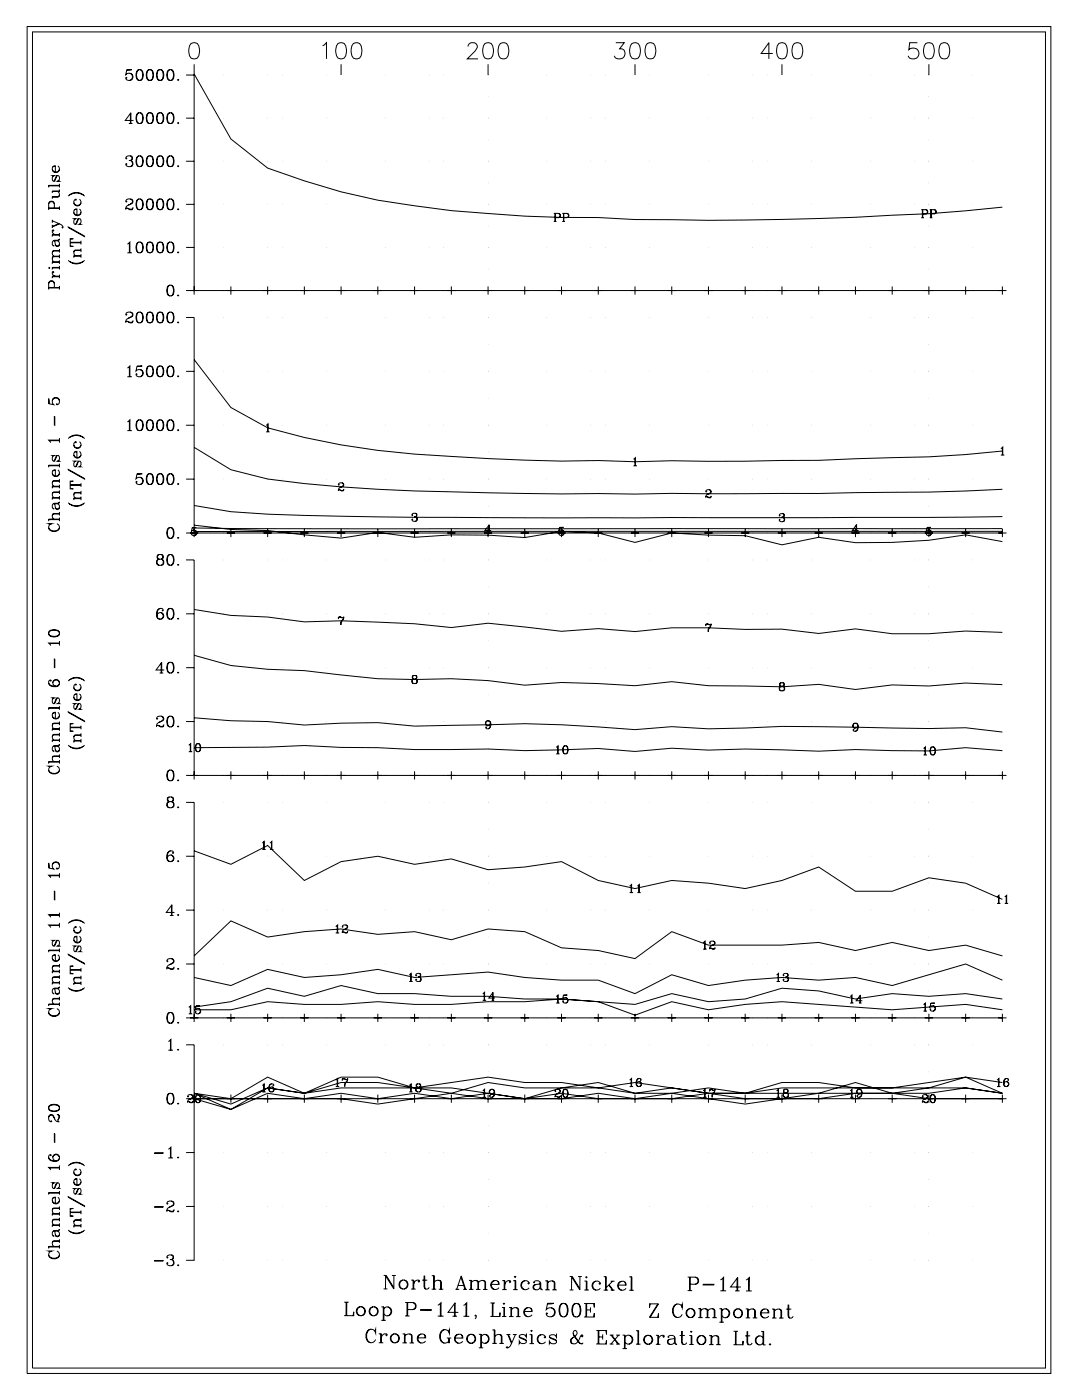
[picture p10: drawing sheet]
<svg xmlns="http://www.w3.org/2000/svg" width="215mm" height="279mm" viewBox="0 0 215 279" stroke-linecap="round" stroke-linejoin="round" font-family="sans-serif">
<g fill="none" stroke="#000" stroke-width=".2">
<path d="M5.4 5.3h204v268.5h-204zM6.5 6.4h201.9v266.3h-201.9zM25.3 14l1-.1h-1l-.2 1a.77 .77 0 0 1 1.1-.2 .77 .77 0 0 1 0 1.2 .77 .77 0 0 1-1.1-.3l.1-.2 .1 .1-.1 .1M25.9 14.6a.75 .75 0 0 1 .5 .7 .75 .75 0 0 1-.5 .7M27.7 13.9a1.16 1.16 0 0 0-.5 1.7 .66 .66 0 0 0 .6 .4 .66 .66 0 0 0 .6-.4 1.71 1.71 0 0 0-.2-1.6 .58 .58 0 0 0-.9 .3 1.25 1.25 0 0 0 .4 1.7M27.9 13.9a1.38 1.38 0 0 1 0 2.1M29.8 13.9a.97 .97 0 0 0-.6 1.2l.1 .5a.67 .67 0 0 0 .6 .4 .67 .67 0 0 0 .6-.4 1.82 1.82 0 0 0-.2-1.6 .58 .58 0 0 0-.9 .3 1.26 1.26 0 0 0 .4 1.7M30 13.9a1.36 1.36 0 0 1 0 2.1M31.8 13.9a1.16 1.16 0 0 0-.5 1.7 .66 .66 0 0 0 .6 .4 .66 .66 0 0 0 .6-.4 1.71 1.71 0 0 0-.2-1.6 .58 .58 0 0 0-.9 .3 1.25 1.25 0 0 0 .4 1.7M32 13.9a1.38 1.38 0 0 1 0 2.1M33.9 13.9a.97 .97 0 0 0-.7 1.2l.1 .5a.67 .67 0 0 0 .7 .4 .67 .67 0 0 0 .6-.4 1.82 1.82 0 0 0-.2-1.6 .58 .58 0 0 0-.9 .3 1.26 1.26 0 0 0 .4 1.7M34.1 13.9a1.36 1.36 0 0 1 0 2.1"/>
<path d="M35.5 15.8l.1 .1-.1 .1zM37.1 15h1.6M38.1 8.7a1.05 1.05 0 0 1 1.5 .4 2.68 2.68 0 0 1-.3 2.5 1.06 1.06 0 0 1-1.5-.5 2.68 2.68 0 0 1 .3-2.4zM38.7 14.7l7.3 13 7.3 5.8a121 121 0 0 0 29.3 7.5l7.3 1a262.9 262.9 0 0 0 29.3 1.4l7.4 .4a714 714 0 0 0 65.8-1.8l7.4-.7M38.7 15v42.9h-1.6M38.7 12.8v2.2M44.6 15h.1M53.3 15h.1M56.3 15h.1M64.3 9.1l.8-.6v3.2M65.1 15h.1M67.4 8.7a1.05 1.05 0 0 1 1.5 .4 2.68 2.68 0 0 1-.3 2.5 1.04 1.04 0 0 1-1.5-.5 2.63 2.63 0 0 1 .3-2.4z"/>
<path d="M68 12.8v2.2M70.4 8.7a1.05 1.05 0 0 1 1.6 .4 2.69 2.69 0 0 1-.3 2.5 1.06 1.06 0 0 1-1.6-.5 2.68 2.68 0 0 1 .3-2.4zM76.8 15h.1M85.6 15h.1M88.5 15h.1M93.3 9.3a.81 .81 0 0 1 .6-.8h.6a.79 .79 0 0 1 .5 1.2l-1.9 2h2.2M96.7 8.7a1.05 1.05 0 0 1 1.5 .4 2.63 2.63 0 0 1-.3 2.5 1.05 1.05 0 0 1-1.5-.5 2.71 2.71 0 0 1 .3-2.4zM97.3 15h.1M97.3 19.3h.1M97.3 12.8v2.2M99.7 8.7a1.05 1.05 0 0 1 1.6 .4 2.69 2.69 0 0 1-.4 2.5 1.04 1.04 0 0 1-1.5-.5 2.66 2.66 0 0 1 .3-2.4zM109 15h.1"/>
<path d="M117.8 15h.1M120.7 15h.1M122.7 8.5h1.7l-.9 1.2a1.03 1.03 0 0 1 1.1 1.2 1.03 1.03 0 0 1-1.4 .8l-.5-.1-.3-.5M125.9 8.7a1.05 1.05 0 0 1 1.6 .4 2.68 2.68 0 0 1-.3 2.5 1.06 1.06 0 0 1-1.6-.5 2.68 2.68 0 0 1 .3-2.4zM126.6 12.8v2.2M129 8.7a1.05 1.05 0 0 1 1.5 .4 2.65 2.65 0 0 1-.3 2.5 1.05 1.05 0 0 1-1.5-.5 2.71 2.71 0 0 1 .3-2.4zM129.5 15h.1M141.2 15h.1M150 15h.1M152.9 15h.1M154 10.7h-2.3l1.5-2.2v3.2M155.2 8.7a1.05 1.05 0 0 1 1.6 .4 2.68 2.68 0 0 1-.3 2.5 1.06 1.06 0 0 1-1.6-.5 2.69 2.69 0 0 1 .3-2.4z"/>
<path d="M155.8 12.8v2.2M158.3 8.7a1.05 1.05 0 0 1 1.5 .4 2.69 2.69 0 0 1-.3 2.5 1.06 1.06 0 0 1-1.5-.5 2.7 2.7 0 0 1 .3-2.4zM161.7 15h.1M173.4 15h.1M182.2 15h.1M182.8 8.5h-1.5l-.2 1.4a1.14 1.14 0 0 1 1.8 0 1.14 1.14 0 0 1-.3 1.7 1.14 1.14 0 0 1-1.6-.5M184.5 8.7a1.05 1.05 0 0 1 1.5 .4 2.71 2.71 0 0 1-.3 2.5 1.05 1.05 0 0 1-1.5-.5 2.63 2.63 0 0 1 .3-2.4zM185.1 12.8v2.2M185.1 15h.1M185.1 19.3h.1M187.6 8.7a1.05 1.05 0 0 1 1.5 .4 2.69 2.69 0 0 1-.3 2.5 1.06 1.06 0 0 1-1.5-.5 2.68 2.68 0 0 1 .3-2.4zM193.9 15h.1"/>
<path d="M9.7 37h2.1M10.4 33.8a.75 .75 0 0 0 .7 .5 .75 .75 0 0 0 .7-.5M11 33.2l-.5 .1M11.4 35l-.5 1h-.4a.7 .7 0 0 1 .1-.9l.2-.1h-.4l.2 .1M11.5 38.2a.66 .66 0 0 1 0 1.1h-1.1M11.5 33.1a.72 .72 0 0 1 .2 1 .72 .72 0 0 1-1.1 0 .72 .72 0 0 1 .2-1h.2v1.2M11.6 36l.2 .1h-.4l.4-.4v-.4l-.2-.3h-.3l-.6 1.1M11.8 38.9l-.3 .3h-1.1v.4M11.8 36.6v.8M11.8 37.8v.4h-1.4M11.8 38.1h-1.4v.4M11.8 36.9h-2.1v.5"/>
<path d="M13.6 39.1a2.2 2.2 0 0 1 3.3 0M13.8 38.9l.4-.2a2.57 2.57 0 0 1 2.5 .2M15.8 39.7a.72 .72 0 0 1 .2 1.1 .72 .72 0 0 1-1.1 0 .72 .72 0 0 1 .2-1.1v.2l-.1-.1M25.2 31.5l.1 .1-.1 .1v-.4a.86 .86 0 0 1 1.2 .1l-.1 .5-.6 .1M25.7 24.6h.7M26 39.7l.2 .1a.48 .48 0 0 1 .1 .7l-.7 .4M26 31.1l.3 .3-.1 .5-.2 .1a.62 .62 0 0 1 .5 .6 .62 .62 0 0 1-.5 .6l-.7-.1-.2-.3 .1-.2 .1 .1-.1 .1M26 22.7v1.9M26.3 32.2a.65 .65 0 0 1-.3 1M26.6 24h-1.6l1.1-1.5v2.1M27.7 39.7a1.16 1.16 0 0 0-.5 1.7 .66 .66 0 0 0 .6 .4 .66 .66 0 0 0 .6-.4 1.72 1.72 0 0 0-.2-1.6 .58 .58 0 0 0-.9 .3 1.25 1.25 0 0 0 .4 1.7M27.7 31.1a1.15 1.15 0 0 0-.5 1.7 .66 .66 0 0 0 .6 .4 .66 .66 0 0 0 .6-.4 1.71 1.71 0 0 0-.2-1.6 .58 .58 0 0 0-.9 .3 1.25 1.25 0 0 0 .4 1.7"/>
<path d="M27.7 22.5a1.15 1.15 0 0 0-.5 1.7 .66 .66 0 0 0 .6 .4 .66 .66 0 0 0 .6-.4 1.71 1.71 0 0 0-.2-1.6 .58 .58 0 0 0-.9 .3 1.25 1.25 0 0 0 .4 1.7M27.9 39.7a1.38 1.38 0 0 1 0 2.1M27.9 31.1a1.38 1.38 0 0 1 0 2.1M27.9 22.5a1.38 1.38 0 0 1 0 2.1M29.8 39.7a.97 .97 0 0 0-.6 1.2l.1 .5a.67 .67 0 0 0 .6 .4 .67 .67 0 0 0 .6-.4 1.83 1.83 0 0 0-.2-1.6 .58 .58 0 0 0-.9 .3 1.26 1.26 0 0 0 .4 1.7M29.8 31.1a.97 .97 0 0 0-.6 1.2l.1 .5a.67 .67 0 0 0 .6 .4 .67 .67 0 0 0 .6-.4 1.82 1.82 0 0 0-.2-1.6 .58 .58 0 0 0-.9 .3 1.26 1.26 0 0 0 .4 1.7M29.8 22.5a.97 .97 0 0 0-.6 1.2l.1 .5a.67 .67 0 0 0 .6 .4 .67 .67 0 0 0 .6-.4 1.82 1.82 0 0 0-.2-1.6 .58 .58 0 0 0-.9 .3 1.26 1.26 0 0 0 .4 1.7M30 39.7a1.36 1.36 0 0 1 0 2.1M30 31.1a1.36 1.36 0 0 1 0 2.1M30 22.5a1.36 1.36 0 0 1 0 2.1M31.8 39.7a1.16 1.16 0 0 0-.5 1.7 .66 .66 0 0 0 .6 .4 .66 .66 0 0 0 .6-.4 1.72 1.72 0 0 0-.2-1.6 .58 .58 0 0 0-.9 .3 1.25 1.25 0 0 0 .4 1.7M31.8 31.1a1.15 1.15 0 0 0-.5 1.7 .66 .66 0 0 0 .6 .4 .66 .66 0 0 0 .6-.4 1.71 1.71 0 0 0-.2-1.6 .58 .58 0 0 0-.9 .3 1.25 1.25 0 0 0 .4 1.7"/>
<path d="M31.8 22.5a1.15 1.15 0 0 0-.5 1.7 .66 .66 0 0 0 .6 .4 .66 .66 0 0 0 .6-.4 1.71 1.71 0 0 0-.2-1.6 .58 .58 0 0 0-.9 .3 1.25 1.25 0 0 0 .4 1.7M32 39.7a1.38 1.38 0 0 1 0 2.1M32 31.1a1.38 1.38 0 0 1 0 2.1M32 22.5a1.38 1.38 0 0 1 0 2.1M33.9 39.7a.97 .97 0 0 0-.7 1.2l.1 .5a.67 .67 0 0 0 .7 .4 .67 .67 0 0 0 .6-.4 1.83 1.83 0 0 0-.2-1.6 .58 .58 0 0 0-.9 .3 1.26 1.26 0 0 0 .4 1.7M33.9 31.1a.97 .97 0 0 0-.7 1.2l.1 .5a.67 .67 0 0 0 .7 .4 .67 .67 0 0 0 .6-.4 1.82 1.82 0 0 0-.2-1.6 .58 .58 0 0 0-.9 .3 1.26 1.26 0 0 0 .4 1.7M33.9 22.5a.97 .97 0 0 0-.7 1.2l.1 .5a.67 .67 0 0 0 .7 .4 .67 .67 0 0 0 .6-.4 1.82 1.82 0 0 0-.2-1.6 .58 .58 0 0 0-.9 .3 1.26 1.26 0 0 0 .4 1.7M34.1 39.7a1.36 1.36 0 0 1 0 2.1M34.1 31.1a1.35 1.35 0 0 1 0 2.1M34.1 22.5a1.35 1.35 0 0 1 0 2.1M35.5 33l.1 .1-.1 .1zM35.5 24.4l.1 .1-.1 .1z"/>
<path d="M37.1 32.1h1.6M37.1 23.5h1.6M44.6 32.1h.1M44.6 23.5h.1M53.3 32.1h.1M53.3 23.5h.1M56.3 32.1h.1M56.3 23.5h.1M65.1 32.1h.1M65.1 23.5h.1M76.8 32.1h.1M76.8 23.5h.1"/>
<path d="M85.6 32.1h.1M85.6 23.5h.1M88.5 32.1h.1M88.5 23.5h.1M97.3 32.1h.1M97.3 23.5h.1M97.3 36.4h.1M97.3 27.8h.1M109 32.1h.1M109 23.5h.1M117.8 32.1h.1M117.8 23.5h.1"/>
<path d="M120.7 32.1h.1M120.7 23.5h.1M129.5 32.1h.1M129.5 23.5h.1M141.2 32.1h.1M141.2 23.5h.1M150 32.1h.1M150 23.5h.1M152.9 32.1h.1M152.9 23.5h.1M161.7 32.1h.1M161.7 23.5h.1"/>
<path d="M173.4 32.1h.1M173.4 23.5h.1M182.2 32.1h.1M182.2 23.5h.1M185.1 32.1h.1M185.1 23.5h.1M185.1 36.4h.1M185.1 27.8h.1M193.9 32.1h.1M193.9 23.5h.1M9.7 56.5a.58 .58 0 0 1 .6-.4 .58 .58 0 0 1 .5 .4M9.7 40.6a.58 .58 0 0 1 .6-.4 .58 .58 0 0 1 .5 .4"/>
<path d="M9.7 57.4h2.1M9.7 57.3h2.1M9.7 41.5h2.1M9.7 41.4h2.1M9.8 53.3v.2l-.1-.1zM10.4 44l1.4 .6a.84 .84 0 0 1 .8 .7l-.1 .1v-.2M10.4 55.1h1.4M10.4 43.8v.6M10.4 44.8v.6M10.4 53.4h1.4M10.4 52.3h1.4M10.4 46.9h1.4"/>
<path d="M10.5 54.2l.1 .1 .1-.1-.2-.1a.59 .59 0 0 0 0 .6 .59 .59 0 0 0 .5 .3M10.5 45.9h.2l-.2-.1a.59 .59 0 0 0 .5 1M10.8 57.3v-.8a.56 .56 0 0 0-.5-.6 .56 .56 0 0 0-.6 .6v1.2M10.8 48l.3 1 .4 .1a.65 .65 0 0 0 0-1.1M10.8 41.4v-.8a.56 .56 0 0 0-.5-.5 .56 .56 0 0 0-.6 .5v1.3M11 48.7a.42 .42 0 0 0 .4 .3 .42 .42 0 0 0 .4-.3M11.6 44.6l-1.2 .5M11.8 51.1h-1.1a.66 .66 0 0 0 0 1.1M11.8 51.2h-1.1l-.3 .3M11.8 49.9h-1.1a.66 .66 0 0 0 0 1.2M11.8 50h-1.1l-.3 .3M11.8 47.7l-.3 .2-.9 .1a.7 .7 0 0 0-.1 .9l.2 .1-.1-.1"/>
<path d="M11.8 47.6l-.1 .3-.2 .1h-.9M11.8 41.1v.8M11.8 46.5v.7M11.8 49.6v.7M11.8 50.7v.8M11.8 51.9v.7M11.8 53v.7M11.8 54.7v.8M11.8 57v.7M11.8 55h-1.4v.5M11.8 46.8h-1.4v.4M11.8 52.2h-1.4v.4"/>
<path d="M11.8 53.3h-1.4v.4M11.8 44.6l-1.4 .6M13.6 51.9a2.2 2.2 0 0 0 3.3 0M13.6 45.2l3.3 2zM13.8 52.1l.4 .2a2.67 2.67 0 0 0 2.5-.2M14 47.7l.6-.1h-.6v1.5h.6l-.6-.1M14 48.4h2.1M14 48.3h2.1M14.7 42.4a.75 .75 0 0 0 .7 .5 .75 .75 0 0 0 .7-.5M14.7 40.4a.75 .75 0 0 0 .7 .5 .75 .75 0 0 0 .7-.5M14.7 51.1h1.4M15.3 41.8l-.5 .1"/>
<path d="M15.7 43.6l-.5 1h-.4a.7 .7 0 0 1 .1-.9l.2-.1h-.4l.2 .1M15.8 41.7a.72 .72 0 0 1 .2 1 .72 .72 0 0 1-1.1 0 .72 .72 0 0 1 .2-1h.2v1.2M15.9 44.6l.2 .1h-.4l.4-.4v-.4l-.2-.3h-.3l-.6 1.1M16.1 49.8h-1.1a.65 .65 0 0 0 0 1.2M16.1 49.9h-1.1l-.3 .3M16.1 51h-1.4v.4M16.1 48v.7M16.1 49.5v.7M16.1 50.7v.7M25.2 40.1l.1 .1h-.2a.73 .73 0 0 1 .7-.6 .73 .73 0 0 1 .7 .7l-.4 .4a1.06 1.06 0 0 0-1 1.1M25.4 48.7l.5-.5v2.2M25.4 50.4h.9"/>
<path d="M25.8 48.4v2M26.5 41.5l-.3 .2-.8-.2-.3 .1M26.5 41.3l-.2 .5h-.4l-.5-.3M27.7 48.2a1.16 1.16 0 0 0-.5 1.8 .66 .66 0 0 0 .6 .4 .66 .66 0 0 0 .6-.4 1.71 1.71 0 0 0-.2-1.6 .58 .58 0 0 0-.9 .3 1.25 1.25 0 0 0 .4 1.7M27.9 48.2a1.38 1.38 0 0 1 0 2.2M29.8 48.2a.97 .97 0 0 0-.6 1.3l.1 .5a.67 .67 0 0 0 .6 .4 .67 .67 0 0 0 .6-.4 1.82 1.82 0 0 0-.2-1.6 .58 .58 0 0 0-.9 .3 1.26 1.26 0 0 0 .4 1.7M30 48.2a1.36 1.36 0 0 1 0 2.2M31.8 48.2a1.16 1.16 0 0 0-.5 1.8 .66 .66 0 0 0 .6 .4 .66 .66 0 0 0 .6-.4 1.71 1.71 0 0 0-.2-1.6 .58 .58 0 0 0-.9 .3 1.25 1.25 0 0 0 .4 1.7M32 48.2a1.38 1.38 0 0 1 0 2.2M33.9 56.8a.97 .97 0 0 0-.7 1.3l.1 .5a.67 .67 0 0 0 .7 .4 .67 .67 0 0 0 .6-.4 1.82 1.82 0 0 0-.2-1.7 .58 .58 0 0 0-.9 .3 1.26 1.26 0 0 0 .4 1.8M33.9 48.2a.97 .97 0 0 0-.7 1.3l.1 .5a.67 .67 0 0 0 .7 .4 .67 .67 0 0 0 .6-.4 1.82 1.82 0 0 0-.2-1.6 .58 .58 0 0 0-.9 .3 1.26 1.26 0 0 0 .4 1.7M34.1 56.8a1.36 1.36 0 0 1 0 2.2"/>
<path d="M34.1 48.2a1.36 1.36 0 0 1 0 2.2M35.4 50.3h.2l-.1 .1zM35.5 58.8l.1 .1-.1 .1zM35.5 41.6l.1 .1-.1 .1zM37.1 49.3h1.6M37.1 40.7h1.6M37.9 57.9h1.6M38.7 57.9h161.1M38.7 57.1v1.6M44.6 57.9h.1M44.6 49.3h.1M44.6 40.7h.1"/>
<path d="M45.2 57.9h1.6M46 57.1v1.6M52.5 57.9h1.7M53.3 57.9h.1M53.3 49.3h.1M53.3 40.7h.1M53.3 57.1v1.6M56.3 57.9h.1M56.3 49.3h.1M56.3 40.7h.1M59.8 57.9h1.7M60.7 57.1v1.6"/>
<path d="M65.1 57.9h.1M65.1 49.3h.1M65.1 40.7h.1M67.2 57.9h1.6M68 57.1v1.6M74.5 57.9h1.6M75.3 57.1v1.6M76.8 57.9h.1M76.8 49.3h.1M76.8 40.7h.1M81.8 57.9h1.6M82.6 57.1v1.6"/>
<path d="M85.6 57.9h.1M85.6 49.3h.1M85.6 40.7h.1M88.5 57.9h.1M88.5 49.3h.1M88.5 40.7h.1M89.1 57.9h1.7M89.9 57.1v1.6M96.4 57.9h1.7M97.3 57.9h.1M97.3 49.3h.1M97.3 40.7h.1"/>
<path d="M97.3 53.6h.1M97.3 45h.1M97.3 57.1v1.6M103.8 57.9h1.6M104.6 57.1v1.6M109 57.9h.1M109 49.3h.1M109 40.7h.1M110.4 42.5h.9a.42 .42 0 0 1 .4 .5 .42 .42 0 0 1-.4 .4h-.6M110.4 44.1h.5M110.6 42.5v1.6M110.7 42.5v1.6"/>
<path d="M111.1 57.9h1.6M111.3 42.5l.3 .3-.1 .4-.2 .2M111.9 57.1v1.6M112.1 42.5h.9l.4 .3-.2 .5-.8 .1M112.1 44.1h.5M112.3 42.5v1.6M112.4 42.5v1.6M113 42.5l.3 .3-.1 .4-.2 .2M117.8 57.9h.1M117.8 49.3h.1M117.8 40.7h.1M118.4 57.9h1.7"/>
<path d="M119.2 57.1v1.6M120.7 57.9h.1M120.7 49.3h.1M120.7 40.7h.1M125.7 57.9h1.7M126.6 57.1v1.6M129.5 57.9h.1M129.5 49.3h.1M129.5 40.7h.1M133.1 57.9h1.6M133.9 57.1v1.6M140.4 57.9h1.6"/>
<path d="M141.2 57.1v1.6M141.2 57.9h.1M141.2 49.3h.1M141.2 40.7h.1M147.7 57.9h1.6M148.5 57.1v1.6M150 57.9h.1M150 49.3h.1M150 40.7h.1M152.9 57.9h.1M152.9 49.3h.1M152.9 40.7h.1"/>
<path d="M155 57.9h1.7M155.8 57.1v1.6M161.7 57.9h.1M161.7 49.3h.1M161.7 40.7h.1M162.3 57.9h1.7M163.2 57.1v1.6M169.7 57.9h1.6M170.5 57.1v1.6M173.4 57.9h.1M173.4 49.3h.1M173.4 40.7h.1"/>
<path d="M177 57.9h1.6M177.8 57.1v1.6M182.2 57.9h.1M182.2 49.3h.1M182.2 40.7h.1M183.6 41.8h.9l.4 .3-.2 .5h-.8M183.6 43.4h.5M183.8 41.8v1.6M183.9 41.8v1.6M184.3 57.9h1.7M184.5 41.8l.3 .3-.1 .4-.2 .1M185.1 57.1v1.6"/>
<path d="M185.1 57.9h.1M185.1 49.3h.1M185.1 40.7h.1M185.1 53.6h.1M185.1 45h.1M185.3 41.8h.9l.4 .3-.2 .5h-.8M185.3 43.4h.5M185.5 41.8v1.6M185.6 41.8v1.6M186.2 41.8l.3 .3-.1 .4-.2 .1M191.6 57.9h1.7M192.4 57.1v1.6"/>
<path d="M193.9 57.9h.1M193.9 49.3h.1M193.9 40.7h.1M199 57.9h1.6M199.8 57.1v1.6M10.4 79.9a.75 .75 0 0 1 .7-.6 .75 .75 0 0 1 .7 .6M25.2 62.6l.1 .1h-.2a.73 .73 0 0 1 .7-.5 .73 .73 0 0 1 .7 .6l-.4 .4a1.06 1.06 0 0 0-1 1.2M25.4 73.4l.5-.5v2.2M25.4 75.1h.9M25.8 73.1v2M26 62.2l.2 .1a.48 .48 0 0 1 .1 .7l-.7 .4M26.5 64l-.3 .2-.8-.2-.3 .1"/>
<path d="M26.5 63.8l-.2 .6h-.4l-.5-.4M27.3 73.1l1-.2h-1l-.2 1.1a.77 .77 0 0 1 1.2-.3 .77 .77 0 0 1 0 1.2 .77 .77 0 0 1-1.2-.2l.1-.2v.2M27.7 62.2a1.16 1.16 0 0 0-.5 1.7 .66 .66 0 0 0 .6 .5 .66 .66 0 0 0 .6-.5 1.71 1.71 0 0 0-.2-1.6 .58 .58 0 0 0-.9 .3 1.25 1.25 0 0 0 .4 1.8M27.9 73.7a.75 .75 0 0 1 .5 .7 .75 .75 0 0 1-.5 .7M27.9 62.2a1.38 1.38 0 0 1 0 2.2M29.8 72.9a.97 .97 0 0 0-.6 1.3l.1 .5a.67 .67 0 0 0 .6 .4 .67 .67 0 0 0 .6-.4 1.82 1.82 0 0 0-.2-1.6 .58 .58 0 0 0-.9 .3 1.26 1.26 0 0 0 .4 1.7M29.8 62.2a.97 .97 0 0 0-.6 1.2l.1 .5a.67 .67 0 0 0 .6 .5 .67 .67 0 0 0 .6-.5 1.82 1.82 0 0 0-.2-1.6 .58 .58 0 0 0-.9 .3 1.26 1.26 0 0 0 .4 1.8M30 72.9a1.36 1.36 0 0 1 0 2.2M30 62.2a1.36 1.36 0 0 1 0 2.2M31.8 72.9a1.16 1.16 0 0 0-.5 1.8 .66 .66 0 0 0 .6 .4 .66 .66 0 0 0 .6-.4 1.71 1.71 0 0 0-.2-1.6 .58 .58 0 0 0-.9 .3 1.25 1.25 0 0 0 .4 1.7M31.8 62.2a1.16 1.16 0 0 0-.5 1.7 .66 .66 0 0 0 .6 .5 .66 .66 0 0 0 .6-.5 1.71 1.71 0 0 0-.2-1.6 .58 .58 0 0 0-.9 .3 1.25 1.25 0 0 0 .4 1.8M32 72.9a1.38 1.38 0 0 1 0 2.2"/>
<path d="M32 62.2a1.38 1.38 0 0 1 0 2.2M33.9 72.9a.97 .97 0 0 0-.7 1.3l.1 .5a.67 .67 0 0 0 .7 .4 .67 .67 0 0 0 .6-.4 1.82 1.82 0 0 0-.2-1.6 .58 .58 0 0 0-.9 .3 1.26 1.26 0 0 0 .4 1.7M33.9 62.2a.97 .97 0 0 0-.7 1.2l.1 .5a.67 .67 0 0 0 .7 .5 .67 .67 0 0 0 .6-.5 1.82 1.82 0 0 0-.2-1.6 .58 .58 0 0 0-.9 .3 1.26 1.26 0 0 0 .4 1.8M34.1 72.9a1.36 1.36 0 0 1 0 2.2M34.1 62.2a1.36 1.36 0 0 1 0 2.2M35.5 74.9l.1 .1-.1 .1zM35.5 64.1l.1 .1-.1 .2zM37.1 63.3h1.6v42.9h-1.6M37.1 74h1.6M38.7 71.7l7.3 9.5 7.3 4.1a149.3 149.3 0 0 0 36.6 5.7 323.7 323.7 0 0 0 29.3 .8l7.4 .2 7.3-.2 7.3 .2 22-.2 21.9-.7 7.3-.5 7.4-.7M44.6 74h.1M44.6 63.3h.1"/>
<path d="M53.3 74h.1M53.3 63.3h.1M56.3 74h.1M56.3 63.3h.1M65.1 74h.1M65.1 63.3h.1M76.8 74h.1M76.8 63.3h.1M85.6 74h.1M85.6 63.3h.1M88.5 74h.1M88.5 63.3h.1"/>
<path d="M97.3 74h.1M97.3 63.3h.1M97.3 79.4h.1M97.3 68.7h.1M109 74h.1M109 63.3h.1M117.8 74h.1M117.8 63.3h.1M120.7 74h.1M120.7 63.3h.1M129.5 74h.1M129.5 63.3h.1"/>
<path d="M141.2 74h.1M141.2 63.3h.1M150 74h.1M150 63.3h.1M152.9 74h.1M152.9 63.3h.1M161.7 74h.1M161.7 63.3h.1M173.4 74h.1M173.4 63.3h.1M182.2 74h.1M182.2 63.3h.1"/>
<path d="M185.1 74h.1M185.1 63.3h.1M185.1 79.4h.1M185.1 68.7h.1M193.9 74h.1M193.9 63.3h.1M9.7 92.8h2.1M9.8 80.5l-.1-1.1v1.1l1 .2a.77 .77 0 0 1-.2-1.2 .77 .77 0 0 1 1.2 0 .77 .77 0 0 1-.3 1.2l-.2-.1 .1-.1 .1 .1M9.8 87.8h2M10.4 94.4a.75 .75 0 0 0 .7 .5 .75 .75 0 0 0 .7-.5M10.4 99.3h1.4M10.4 97h1.4"/>
<path d="M10.8 83l.1 1.8zM11 93.8l-.5 .1M11.4 90.8l-.5 1-.3 .1a.7 .7 0 0 1-.1-.9l.3-.2h-.4l.2 .1M11.5 93.7a.72 .72 0 0 1 .2 1 .72 .72 0 0 1-1.1 0 .72 .72 0 0 1 .2-1h.2v1.2M11.6 91.8l.2 .1h-.4l.4-.4v-.4l-.2-.3h-.3l-.6 1.1M11.8 100l-.1 .3-.2 .1h-.9M11.8 98.1h-1.1a.66 .66 0 0 0 0 1.1M11.8 98.2h-1.1l-.3 .3M11.8 95.8h-1.1a.65 .65 0 0 0 0 1.1M11.8 95.9h-1.1l-.3 .3M11.8 87.7h-2.1l.4 .5M11.8 87.3v.9"/>
<path d="M11.8 92.4v.7M11.8 95.5v.7M11.8 96.6v.7M11.8 97.8v.7M11.8 98.9v.7M11.8 96.9h-1.4v.4M11.8 99.2h-1.4v.4M11.8 92.7h-2.1v.4M13.6 93.6l3.3 1.9zM13.6 87.4a2.2 2.2 0 0 1 3.3 0M13.8 87.2l.4-.2a2.56 2.56 0 0 1 2.5 .2M14 96l.6-.1h-.6v1.5h.6l-.6-.1"/>
<path d="M14 96.7h2.1M14 96.6h2.1M14.7 90.7a.75 .75 0 0 0 .7 .5 .75 .75 0 0 0 .7-.5M14.7 88.7a.75 .75 0 0 0 .7 .6 .75 .75 0 0 0 .7-.6M14.7 99.4h1.4M15.3 90.1l-.5 .1M15.7 91.9l-.5 1h-.4a.7 .7 0 0 1 .1-.9l.2-.1h-.4l.2 .1M15.8 90a.72 .72 0 0 1 .2 1.1 .72 .72 0 0 1-1.1 0 .72 .72 0 0 1 .2-1.1h.2v1.2M15.8 88a.72 .72 0 0 1 .2 1.1 .72 .72 0 0 1-1.1 0 .72 .72 0 0 1 .2-1.1v.2l-.1-.1M15.9 92.9l.2 .1h-.4l.4-.4v-.4l-.2-.3h-.3l-.6 1.1M16.1 98.2h-1.1a.65 .65 0 0 0 0 1.1M16.1 98.3h-1.1l-.3 .3"/>
<path d="M16.1 99.3h-1.4v.4M16.1 96.3v.7M16.1 97.8v.8M16.1 99v.7M25.4 84.1l.5-.4v2.1M25.4 85.8h.9M25.8 83.8v2M27.3 94.5l1-.1h-1l-.2 1a.77 .77 0 0 1 1.2-.2 .77 .77 0 0 1 0 1.2 .77 .77 0 0 1-1.2-.2l.1-.2v.2M27.7 83.7a1.16 1.16 0 0 0-.5 1.7 .66 .66 0 0 0 .6 .4 .66 .66 0 0 0 .6-.4 1.71 1.71 0 0 0-.2-1.6 .58 .58 0 0 0-.9 .3 1.25 1.25 0 0 0 .4 1.7M27.9 95.1a.75 .75 0 0 1 .5 .8 .75 .75 0 0 1-.5 .7M27.9 83.7a1.38 1.38 0 0 1 0 2.1M29.8 94.4a.97 .97 0 0 0-.6 1.2l.1 .6a.67 .67 0 0 0 .6 .4 .67 .67 0 0 0 .6-.4 1.82 1.82 0 0 0-.2-1.7 .58 .58 0 0 0-.9 .3 1.26 1.26 0 0 0 .4 1.8"/>
<path d="M29.8 83.7a.97 .97 0 0 0-.6 1.2l.1 .5a.67 .67 0 0 0 .6 .4 .67 .67 0 0 0 .6-.4 1.82 1.82 0 0 0-.2-1.6 .58 .58 0 0 0-.9 .3 1.26 1.26 0 0 0 .4 1.7M30 94.4a1.36 1.36 0 0 1 0 2.2M30 83.7a1.36 1.36 0 0 1 0 2.1M31.8 94.4a1.16 1.16 0 0 0-.5 1.8 .66 .66 0 0 0 .6 .4 .66 .66 0 0 0 .6-.4 1.71 1.71 0 0 0-.2-1.7 .58 .58 0 0 0-.9 .3 1.25 1.25 0 0 0 .4 1.8M31.8 83.7a1.16 1.16 0 0 0-.5 1.7 .66 .66 0 0 0 .6 .4 .66 .66 0 0 0 .6-.4 1.71 1.71 0 0 0-.2-1.6 .58 .58 0 0 0-.9 .3 1.25 1.25 0 0 0 .4 1.7M32 94.4a1.38 1.38 0 0 1 0 2.2M32 83.7a1.38 1.38 0 0 1 0 2.1M33.9 94.4a.97 .97 0 0 0-.7 1.2l.1 .6a.67 .67 0 0 0 .7 .4 .67 .67 0 0 0 .6-.4 1.82 1.82 0 0 0-.2-1.7 .58 .58 0 0 0-.9 .3 1.26 1.26 0 0 0 .4 1.8M33.9 83.7a.97 .97 0 0 0-.7 1.2l.1 .5a.67 .67 0 0 0 .7 .4 .67 .67 0 0 0 .6-.4 1.82 1.82 0 0 0-.2-1.6 .58 .58 0 0 0-.9 .3 1.26 1.26 0 0 0 .4 1.7M34.1 94.4a1.36 1.36 0 0 1 0 2.2M34.1 83.7a1.36 1.36 0 0 1 0 2.1M35.5 96.4l.1 .1-.1 .1z"/>
<path d="M35.5 85.6l.1 .1-.1 .1zM37.1 95.5h1.6M37.1 84.8h1.6M38.7 89.2l7.3 4.4 7.3 1.9a297.7 297.7 0 0 0 36.6 2.5 911.9 911.9 0 0 0 44 .3 1665.2 1665.2 0 0 0 58.5-.4l7.4-.4M44.6 95.5h.1M44.6 84.8h.1M53 84.8l.4-.3v1.6M53 86.1h.7M53.3 95.5h.1M53.3 84.8h.1M53.3 84.6v1.5M56.3 95.5h.1"/>
<path d="M56.3 84.8h.1M65.1 95.5h.1M65.1 84.8h.1M67.5 96.5l.1 .1h-.2a.55 .55 0 0 1 .6-.4 .55 .55 0 0 1 .5 .5l-.3 .3a.81 .81 0 0 0-.8 .8M68.1 96.2l.3 .2v.3l-.6 .5M68.5 97.6l-.2 .2-.9-.1M68.5 97.5l-.1 .3-.7-.2M76.8 95.5h.1M76.8 84.8h.1M85.6 95.5h.1M85.6 84.8h.1M88.5 95.5h.1"/>
<path d="M88.5 84.8h.1M97.3 95.5h.1M97.3 84.8h.1M97.3 90.1h.1M109 95.5h.1M109 84.8h.1M117.8 95.5h.1M117.8 84.8h.1M120.7 95.5h.1M120.7 84.8h.1M126.2 91.5l.4-.3v1.6M126.2 92.8h.7"/>
<path d="M126.6 91.3v1.5M129.5 95.5h.1M129.5 84.8h.1M140.7 97.9v.2v-.1a.55 .55 0 0 1 .5-.4 .55 .55 0 0 1 .5 .5l-.3 .3a.79 .79 0 0 0-.7 .8M141.2 95.5h.1M141.2 84.8h.1M141.4 97.6l.2 .2 .1 .3-.7 .4M141.7 99l-.2 .1h-.8M141.7 98.8l-.1 .4-.7-.2M150 95.5h.1M150 84.8h.1M152.9 95.5h.1"/>
<path d="M152.9 84.8h.1M161.7 95.5h.1M161.7 84.8h.1M173.4 95.5h.1M173.4 84.8h.1M182.2 95.5h.1M182.2 84.8h.1M185.1 95.5h.1M185.1 84.8h.1M185.1 90.1h.1M193.9 95.5h.1M193.9 84.8h.1"/>
<path d="M199.5 89.4l.3-.3v1.6M199.5 90.7h.7M199.8 89.2v1.5M9.7 105.2a1.22 1.22 0 0 0 2.1 0M9.7 103.6h2.1M10.8 100.4l.3 1 .4 .1a.64 .64 0 0 0 0-1.1M11 101.1a.42 .42 0 0 0 .4 .3 .42 .42 0 0 0 .4-.3M11.3 104.4a.79 .79 0 0 1 .5 .9 .79 .79 0 0 1-.8 .6 .94 .94 0 0 1-1-.2 .94 .94 0 0 1-.2-1l.2-.2-.3-.1h.6l-.3 .1M11.8 102.3h-1.1a.66 .66 0 0 0 0 1.2M11.8 102.5h-1.1l-.3 .3M11.8 100.1l-.3 .2-.9 .1a.7 .7 0 0 0-.1 .9l.2 .1-.1-.1M11.8 102v.8"/>
<path d="M11.8 103.2v.7M11.8 103.5h-2.1v.4M13.6 100.2a2.2 2.2 0 0 0 3.3 0M13.8 100.4l.4 .2a2.67 2.67 0 0 0 2.5-.2M31.7 110.5l-.3 .1-.1 .5a.72 .72 0 0 0 1.2 0v-.3a.7 .7 0 0 0-1-.2l-.1 .5 .3 .4M31.7 111.5h-.3l-.2 .4a.71 .71 0 0 0 .9 .8 .71 .71 0 0 0 .3-1.2h-.3M31.7 111.5h-.2a.69 .69 0 0 0-.1 1l.3 .2M32.1 110.5l.3 .3v.3l-.3 .4M32.1 111.5h.2a.7 .7 0 0 1 .1 1l-.3 .2M33.9 105.2a.97 .97 0 0 0-.7 1.2l.1 .5a.67 .67 0 0 0 .7 .4 .67 .67 0 0 0 .6-.4 1.82 1.82 0 0 0-.2-1.6 .58 .58 0 0 0-.9 .3 1.26 1.26 0 0 0 .4 1.7M33.9 110.5a.97 .97 0 0 0-.7 1.3l.1 .5a.67 .67 0 0 0 .7 .4 .67 .67 0 0 0 .6-.4 1.82 1.82 0 0 0-.2-1.7 .58 .58 0 0 0-.9 .3 1.26 1.26 0 0 0 .4 1.8M34.1 105.2a1.36 1.36 0 0 1 0 2.1"/>
<path d="M34.1 110.5a1.36 1.36 0 0 1 0 2.2M35.5 107.1l.1 .1-.1 .1zM35.5 112.5l.1 .1-.1 .1zM37.1 111.6h1.6v43h-1.6M37.9 106.2h1.6M38.3 105.2l.8-.1h-.8l-.1 .8a.57 .57 0 0 1 .8-.2 .57 .57 0 0 1 0 .9 .57 .57 0 0 1-.8-.2v-.1v.1M38.7 106.2h161.1M38.7 100.8l7.3 1.2a548.5 548.5 0 0 0 36.6 1.1l80.6 .1 36.6-.2M38.7 105.2l36.6 .2h124.5M38.7 104.7l7.3 .8 7.3 .3 7.4 .8 7.3 .7 7.3-1.2 7.3 1 7.3-.5 7.4 .1 7.3 .4 7.3-1.2 7.3 .3 7.4 1.9 7.3-1.9 7.3 .5 7.3 .1 7.3 1.8 7.4-1.5 7.3 1.1 7.3-.1 7.3-.4 7.3-1.1 7.4 1.4M38.7 105.4v1.7M38.8 105.7l.1 .1a.55 .55 0 0 1 .3 .5 .55 .55 0 0 1-.4 .5"/>
<path d="M44.6 106.2h.1M44.6 111.6h.1M45.2 106.2h1.6M46 105.4v1.7M52.5 106.2h1.7M53.3 106.2h.1M53.3 111.6h.1M53.3 105.4v1.7M56.3 106.2h.1M56.3 111.6h.1M59.8 106.2h1.7M60.7 105.4v1.7"/>
<path d="M65.1 106.2h.1M65.1 111.6h.1M67.2 106.2h1.6M68 105.4v1.7M74.5 106.2h1.6M75.3 105.4v1.7M76.8 106.2h.1M76.8 111.6h.1M81.8 106.2h1.6M82.2 102.6v.2l-.1-.1a.51 .51 0 0 1 .5-.4 .51 .51 0 0 1 .5 .5l-.1 .1-.5 .1M82.6 105.4v1.7M82.8 102.3l.2 .2v.3l-.2 .2 .1 .1a.44 .44 0 0 1 .3 .4 .44 .44 0 0 1-.4 .4l-.6-.1-.1-.2 .1-.1v.1"/>
<path d="M83 103.1l.1 .5-.3 .3M85.6 106.2h.1M85.6 111.6h.1M88.5 106.2h.1M88.5 111.6h.1M89.1 106.2h1.7M89.9 105.4v1.7M96.4 106.2h1.7M97.3 106.2h.1M97.3 100.9h.1M97.3 111.6h.1M97.3 117h.1"/>
<path d="M97.3 105.4v1.7M97.4 104.7v1.5M97.9 105.7h-1.2l.8-1.1v1.6M103.8 106.2h1.6M104.6 105.4v1.7M109 106.2h.1M109 111.6h.1M111.1 106.2h1.6M111.5 105.2l.8-.1h-.8l-.1 .8a.57 .57 0 0 1 .8-.2 .57 .57 0 0 1 0 .9 .57 .57 0 0 1-.8-.3v.1M111.9 105.4v1.7M112 105.6l.4 .5-.1 .4-.3 .2M117.8 106.2h.1"/>
<path d="M117.8 111.6h.1M118.4 106.2h1.7M119.2 105.4v1.7M120.7 106.2h.1M120.7 111.6h.1M125.7 106.2h1.7M126.6 105.4v1.7M129.5 106.2h.1M129.5 111.6h.1M133.1 106.2h1.6M133.9 105.4v1.7M140.4 106.2h1.6"/>
<path d="M141.2 105.4v1.7M141.2 106.2h.1M141.2 111.6h.1M147.7 106.2h1.6M148.5 105.4v1.7M150 106.2h.1M150 111.6h.1M152.9 106.2h.1M152.9 111.6h.1M155 106.2h1.7M155.4 102.7l.1 .1h-.2a.51 .51 0 0 1 .5-.4 .51 .51 0 0 1 .5 .4l-.1 .2-.4 .1M155.8 105.4v1.7"/>
<path d="M156 102.4l.2 .2v.4l-.2 .1 .2 .1a.44 .44 0 0 1 .2 .4 .44 .44 0 0 1-.4 .4l-.5-.1-.2-.2 .1-.2v.2M156.2 103.2l.1 .5-.3 .3M161.7 106.2h.1M161.7 111.6h.1M162.3 106.2h1.7M163.2 105.4v1.7M169.7 106.2h1.6M170.4 106.2h.5M170.5 105.4v1.7M170.6 104.7v1.5M171.1 105.7h-1.2l.8-1.1v1.6M173.4 106.2h.1"/>
<path d="M173.4 111.6h.1M177 106.2h1.6M177.8 105.4v1.7M182.2 106.2h.1M182.2 111.6h.1M184.3 106.2h1.7M184.7 105.2l.8-.1h-.8l-.1 .8a.58 .58 0 0 1 .9-.2 .58 .58 0 0 1 0 .9 .58 .58 0 0 1-.9-.2l.1-.1v.1M185.1 105.4v1.7M185.1 106.2h.1M185.1 100.9h.1M185.1 111.6h.1M185.1 117h.1"/>
<path d="M185.2 105.7l.4 .4-.1 .4-.3 .2M191.6 106.2h1.7M192.4 105.4v1.7M193.9 106.2h.1M193.9 111.6h.1M199 106.2h1.6M199.8 105.9h-161.1M199.8 105.4v1.7M9.7 136.2a1.29 1.29 0 0 0 2.1 0M9.7 126.3a1.15 1.15 0 0 0 1.7 .5 .66 .66 0 0 0 .5-.6 .66 .66 0 0 0-.5-.6 1.74 1.74 0 0 0-1.6 .2 .59 .59 0 0 0 .3 .9 1.24 1.24 0 0 0 1.7-.4M9.7 126.1a1.38 1.38 0 0 1 2.1 0M9.8 128.3h2"/>
<path d="M10 135.6l.1 .1 .1-.1-.2-.1a.74 .74 0 0 0-.2 1 .74 .74 0 0 0 .8 .4h.6a.69 .69 0 0 0 .7-.8 .69 .69 0 0 0-.8-.6 .69 .69 0 0 0-.5 1l.5 .3M10.5 136a.69 .69 0 0 1 .7-.5 .69 .69 0 0 1 .6 .5M10.8 131.3l.1 1.8zM11.4 139.1l-.5 1-.3 .1a.7 .7 0 0 1-.1-.9l.3-.2h-.4l.2 .1M11.8 128.2h-2.1l.4 .5M11.8 127.8v.9M13.6 135.7a2.2 2.2 0 0 1 3.3 0M13.8 135.5l.4-.2a2.56 2.56 0 0 1 2.5 .2M14.7 139a.75 .75 0 0 0 .7 .5 .75 .75 0 0 0 .7-.5M14.7 137.1a.75 .75 0 0 0 .7 .5 .75 .75 0 0 0 .7-.5M15.3 138.4l-.5 .1M15.8 138.3a.72 .72 0 0 1 .2 1.1 .72 .72 0 0 1-1.1 0 .72 .72 0 0 1 .2-1.1h.2v1.2"/>
<path d="M15.8 136.4a.72 .72 0 0 1 .2 1 .72 .72 0 0 1-1.1 0 .72 .72 0 0 1 .2-1v.2l-.1-.1M31.8 134.2h.7M31.9 121.3a1.29 1.29 0 0 0-.1 2.1M32 122.1a.69 .69 0 0 1 .5 .7 .69 .69 0 0 1-.5 .6M32.1 132.2v2M32.4 121.6l-.1 .1 .1 .1v-.4a.83 .83 0 0 0-.8 0 .83 .83 0 0 0-.4 .8v.6a.69 .69 0 0 0 .8 .7 .69 .69 0 0 0 .6-.9 .69 .69 0 0 0-1-.4l-.3 .5M32.7 133.5h-1.6l1.1-1.5v2.2M33.9 132a.97 .97 0 0 0-.7 1.2l.1 .5a.67 .67 0 0 0 .7 .5 .67 .67 0 0 0 .6-.5 1.82 1.82 0 0 0-.2-1.6 .58 .58 0 0 0-.9 .3 1.26 1.26 0 0 0 .4 1.8M33.9 121.3a.97 .97 0 0 0-.7 1.2l.1 .5a.67 .67 0 0 0 .7 .4 .67 .67 0 0 0 .6-.4 1.82 1.82 0 0 0-.2-1.6 .58 .58 0 0 0-.9 .3 1.26 1.26 0 0 0 .4 1.7M34.1 132a1.36 1.36 0 0 1 0 2.2M34.1 121.3a1.36 1.36 0 0 1 0 2.1M35.5 133.9l.1 .1-.1 .2z"/>
<path d="M35.5 123.2l.1 .1-.1 .1zM37.1 133.1h1.6M37.1 122.3h1.6M38.7 121.5l7.3 1.2 7.3 .3 7.4 1 7.3-.3 7.3 .3 7.3 .3 7.3 .8 7.4-.9 14.6 1.6 7.3-.5 7.4 .6 7.3-.8h7.3l7.3 .4 7.3-.1 7.4 .9 7.3-1 7.3 1h7.3l7.3-.5 7.4 .2M38.7 130.6l7.3 2.1 7.3 .7 7.4 .3 14.6 1.6 7.3 .1 7.3-.1 7.4 .4 7.3 .9 7.3-.6 7.3 .2 7.4 .5 7.3-.8 7.3 .8 14.6 .2 7.4-.5 7.3 1 7.3-.9 7.3 .2 7.3-.6 7.4 .4M44.6 133.1h.1M44.6 122.3h.1M53.3 133.1h.1M53.3 122.3h.1M56.3 133.1h.1M56.3 122.3h.1M65.1 133.1h.1"/>
<path d="M65.1 122.3h.1M67.4 123.2l.3-.3 .5 .3 .3-.3-.1 .5a1.3 1.3 0 0 0-.4 1.1M67.4 122.9v.5M67.5 123.1l.3-.1 .4 .2M68.4 123.4a1.14 1.14 0 0 0-.5 1.1M76.8 133.1h.1M76.8 122.3h.1M82.5 134.6l-.3 .1v.4a.55 .55 0 0 0 .9 0v-.2a.56 .56 0 0 0-.8-.2l-.1 .4 .3 .2M82.5 135.3l-.4 .3a.53 .53 0 0 0 .6 .7 .53 .53 0 0 0 .3-.9l-.2-.1M82.5 135.3l-.3 .3v.5l.3 .1M82.8 134.6l.2 .3v.2l-.2 .2M82.8 135.3l.3 .3-.1 .5-.2 .1"/>
<path d="M85.6 133.1h.1M85.6 122.3h.1M88.5 133.1h.1M88.5 122.3h.1M97.3 133.1h.1M97.3 122.3h.1M97.3 138.5h.1M97.3 127.7h.1M109 133.1h.1M109 122.3h.1M117.8 133.1h.1M117.8 122.3h.1"/>
<path d="M120.7 133.1h.1M120.7 122.3h.1M129.5 133.1h.1M129.5 122.3h.1M140.7 124.6l.2-.3 .5 .3 .3-.3v.5l-.5 .8v.3M140.7 124.3v.5M140.7 124.5l.3-.1 .4 .2M141.2 133.1h.1M141.2 122.3h.1M141.7 124.8a1.14 1.14 0 0 0-.6 1.1M150 133.1h.1M150 122.3h.1"/>
<path d="M152.9 133.1h.1M152.9 122.3h.1M155.7 136.1l-.2 .1-.1 .3a.56 .56 0 0 0 .9 0v-.2a.55 .55 0 0 0-.8-.1v.3l.2 .3M155.7 136.8l-.4 .3a.53 .53 0 0 0 .7 .6 .53 .53 0 0 0 .2-.9h-.2M155.7 136.8l-.3 .3 .1 .4 .2 .2M156 136.1l.2 .2v.4l-.2 .1M156 136.8l.3 .3-.1 .4-.2 .2M161.7 133.1h.1M161.7 122.3h.1M173.4 133.1h.1M173.4 122.3h.1M182.2 133.1h.1"/>
<path d="M182.2 122.3h.1M185.1 133.1h.1M185.1 122.3h.1M185.1 138.5h.1M185.1 127.7h.1M193.9 133.1h.1M193.9 122.3h.1M9.7 153.5a1.22 1.22 0 0 0 2.1 0M9.7 151.9h2.1M9.7 141.2h2.1M10.4 142.7a.75 .75 0 0 0 .7 .5 .75 .75 0 0 0 .7-.5M10.4 147.6h1.4"/>
<path d="M10.4 145.4h1.4M10.8 148.7l.3 1 .4 .2a.64 .64 0 0 0 0-1.2M11 149.4a.42 .42 0 0 0 .4 .4 .42 .42 0 0 0 .4-.4M11 142.1l-.5 .1M11.3 152.7a.79 .79 0 0 1 .5 .9 .79 .79 0 0 1-.8 .6 .94 .94 0 0 1-1-.2 .94 .94 0 0 1-.2-1l.2-.2-.3-.1h.6l-.3 .1M11.5 142a.71 .71 0 0 1 .2 1.1 .71 .71 0 0 1-1.1 0 .71 .71 0 0 1 .2-1.1h.2v1.2M11.6 140.1l.2 .1h-.4l.4-.4v-.4l-.2-.3h-.3l-.6 1.1M11.8 150.7h-1.1a.66 .66 0 0 0 0 1.1M11.8 150.8h-1.1l-.3 .3M11.8 148.4l-.3 .2-.9 .1a.7 .7 0 0 0-.1 .9l.2 .1-.1-.1M11.8 148.3l-.1 .3-.2 .1h-.9M11.8 146.4h-1.1a.66 .66 0 0 0 0 1.1"/>
<path d="M11.8 146.5h-1.1l-.3 .3M11.8 144.1h-1.1a.65 .65 0 0 0 0 1.1M11.8 144.2h-1.1l-.3 .3M11.8 140.7v.8M11.8 143.8v.7M11.8 144.9v.8M11.8 146.1v.7M11.8 147.2v.7M11.8 150.4v.7M11.8 151.5v.7M11.8 145.2h-1.4v.5M11.8 147.5h-1.4v.4"/>
<path d="M11.8 141.1h-2.1v.4M11.8 151.8h-2.1v.4M13.6 148.5a2.2 2.2 0 0 0 3.3 0M13.6 141.9l3.3 1.9zM13.8 148.7l.4 .2a2.67 2.67 0 0 0 2.5-.2M14 144.3l.6-.1h-.6v1.6h.6l-.6-.1M14 145h2.1M14 144.9h2.1M14.7 147.7h1.4M15.7 140.2l-.5 1.1h-.4a.7 .7 0 0 1 .1-1l.2-.1h-.4l.2 .1M15.9 141.3l.2 .1h-.4l.4-.4v-.5l-.2-.3h-.3l-.6 1.2M16.1 146.5h-1.1a.65 .65 0 0 0 0 1.1"/>
<path d="M16.1 146.6h-1.1l-.3 .3M16.1 147.6h-1.4v.4M16.1 144.6v.8M16.1 146.2v.7M16.1 147.3v.7M31.3 143.2v.2l-.1-.1a.74 .74 0 0 1 .8-.6 .74 .74 0 0 1 .6 .7l-.4 .4a1.07 1.07 0 0 0-1 1.1M32.1 142.7l.2 .2a.49 .49 0 0 1 .1 .7l-.7 .4M32.6 144.6l-.3 .2-.8-.2-.3 .1M32.6 144.4l-.2 .5h-.4l-.5-.3M33.8 158.9l-.3 .1-.2 .5a.73 .73 0 0 0 1.3 0v-.3a.72 .72 0 0 0-1.1-.2 .51 .51 0 0 0 .3 .8M33.8 159.8l-.3 .1a.69 .69 0 0 0-.2 .9 .77 .77 0 0 0 .9 .2 .77 .77 0 0 0 .5-.8l-.2-.3-.3-.1M33.8 159.8l-.3 .1a.69 .69 0 0 0 0 .9l.3 .2"/>
<path d="M33.9 153.5a.97 .97 0 0 0-.7 1.2l.1 .5a.67 .67 0 0 0 .7 .4 .67 .67 0 0 0 .6-.4 1.82 1.82 0 0 0-.2-1.6 .58 .58 0 0 0-.9 .3 1.26 1.26 0 0 0 .4 1.7M33.9 142.7a.97 .97 0 0 0-.7 1.3l.1 .5a.67 .67 0 0 0 .7 .4 .67 .67 0 0 0 .6-.4 1.82 1.82 0 0 0-.2-1.6 .58 .58 0 0 0-.9 .3 1.26 1.26 0 0 0 .4 1.7M34.1 153.5a1.36 1.36 0 0 1 0 2.1M34.1 142.7a1.36 1.36 0 0 1 0 2.2M34.2 158.9a.52 .52 0 0 1 .2 .8l-.2 .1M34.2 159.8l.4 .4v.4l-.4 .4M35.5 155.4l.1 .1-.1 .1zM35.5 144.7l.1 .1-.1 .1zM37.1 159.9h1.6v43h-1.6M37.1 143.8h1.6M37.6 148.5l.4-.3v1.6M37.6 149.8h.7"/>
<path d="M37.9 154.6h1.6M37.9 148.3v1.5M38.7 154.6h161.1M38.7 143.1l7.3 .6 7.3 .1 7.4 .7 7.3-.4 7.3-.1 7.3 .7 14.7-.2a222.5 222.5 0 0 1 29.3 .9l7.3-.6 7.3 .5 14.6-.5h7.4a668.1 668.1 0 0 0 29.2 .3l7.4 .8M38.7 149l14.6-.1 7.4-.3 7.3 .4h7.3l7.3 .4 14.7-.1 7.3 .3 14.6-.4 7.4 .6 7.3-.7 7.3 .4 7.3-.2 14.7 .4 7.3-.3 14.6 .3 7.3-.7 7.4 .6M38.7 153.7v1.7M39.4 148.2a.92 .92 0 0 0 0 1.6h.1a.93 .93 0 0 0 0-1.6h-.1a1.04 1.04 0 0 0 0 1.6M39.5 148.2a1.04 1.04 0 0 1 0 1.6M44.6 154.6h.1M44.6 143.8h.1M44.6 159.9h.1M45.2 154.6h1.6"/>
<path d="M46 153.7v1.7M52.5 154.6h1.7M53.3 154.6h.1M53.3 143.8h.1M53.3 159.9h.1M53.3 153.7v1.7M56.3 154.6h.1M56.3 143.8h.1M56.3 159.9h.1M59.8 154.6h1.7M60.7 153.7v1.7M65.1 154.6h.1"/>
<path d="M65.1 143.8h.1M65.1 159.9h.1M67.2 154.6h1.6M68 153.7v1.7M74.5 154.6h1.6M75.3 153.7v1.7M76.8 154.6h.1M76.8 143.8h.1M76.8 159.9h.1M81.8 154.6h1.6M82.6 153.7v1.7M85.6 154.6h.1"/>
<path d="M85.6 143.8h.1M85.6 159.9h.1M88.5 154.6h.1M88.5 143.8h.1M88.5 159.9h.1M89.1 154.6h1.7M89.9 153.7v1.7M96.4 154.6h1.7M97.2 143.7l-.4 .4 .1 .3 .3 .3M97.3 154.6h.1M97.3 143.8h.1M97.3 149.2h.1"/>
<path d="M97.3 159.9h.1M97.3 153.7v1.7M97.3 143.7a.98 .98 0 0 1 0 1.6M97.7 144.2a.51 .51 0 0 1-.7 .4 .51 .51 0 0 1-.2-.8 .51 .51 0 0 1 .8-.1 .83 .83 0 0 1 .2 1 .83 .83 0 0 1-.9 .5v-.3v.1M103.8 154.6h1.6M104.6 153.7v1.7M109 154.6h.1M109 143.8h.1M109 159.9h.1M110.8 149l.4-.4v1.7M110.8 150.3h.7M111.1 154.6h1.6"/>
<path d="M111.1 148.7v1.6M111.9 153.7v1.7M112.6 148.6a.94 .94 0 0 0 0 1.7h.2a.93 .93 0 0 0 0-1.7h-.2a1.04 1.04 0 0 0 0 1.7M112.8 148.6a1.04 1.04 0 0 1 0 1.7M117.8 154.6h.1M117.8 143.8h.1M117.8 159.9h.1M118.4 154.6h1.7M119.2 153.7v1.7M120.7 154.6h.1M120.7 143.8h.1M120.7 159.9h.1"/>
<path d="M125.7 154.6h1.7M126.6 153.7v1.7M129.5 154.6h.1M129.5 143.8h.1M129.5 159.9h.1M133.1 154.6h1.6M133.9 153.7v1.7M140.4 154.6h1.6M141.2 153.7v1.7M141.2 154.6h.1M141.2 143.8h.1M141.2 159.9h.1"/>
<path d="M147.7 154.6h1.6M148.5 153.7v1.7M150 154.6h.1M150 143.8h.1M150 159.9h.1M152.9 154.6h.1M152.9 143.8h.1M152.9 159.9h.1M155 154.6h1.7M155.8 153.7v1.7M161.7 154.6h.1M161.7 143.8h.1"/>
<path d="M161.7 159.9h.1M162.3 154.6h1.7M163.2 153.7v1.7M169.7 154.6h1.6M170.4 144.1l-.4 .5 .1 .3 .3 .2M170.5 153.7v1.7M170.6 144.1a.97 .97 0 0 1-.1 1.7M170.9 144.7a.52 .52 0 0 1-.6 .4 .52 .52 0 0 1-.3-.8 .52 .52 0 0 1 .8-.1 .87 .87 0 0 1 .2 1 .87 .87 0 0 1-.7 .6l-.3-.3 .1-.1v.1M173.4 154.6h.1M173.4 143.8h.1M173.4 159.9h.1M177 154.6h1.6"/>
<path d="M177.8 153.7v1.7M182.2 154.6h.1M182.2 143.8h.1M182.2 159.9h.1M184.1 149.2l.3-.3v1.6M184.1 150.5h.6M184.3 154.6h1.7M184.4 148.9v1.6M185.1 153.7v1.7M185.1 154.6h.1M185.1 143.8h.1M185.1 149.2h.1"/>
<path d="M185.1 159.9h.1M185.8 148.9a.93 .93 0 0 0 0 1.6h.2a.93 .93 0 0 0 0-1.6h-.2a1.03 1.03 0 0 0 0 1.6M186 148.9a1.03 1.03 0 0 1 0 1.6M191.6 154.6h1.7M192.4 153.7v1.7M193.9 154.6h.1M193.9 143.8h.1M193.9 159.9h.1M199 154.6h1.6M199.8 153.7v1.7M9.8 173l-.1-1v1l1 .2a.77 .77 0 0 1-.2-1.1 .77 .77 0 0 1 1.2 0 .77 .77 0 0 1-.3 1.1l-.2-.1 .1-.1 .1 .1M9.8 174.6h2"/>
<path d="M10.4 172.4a.75 .75 0 0 1 .7-.5 .75 .75 0 0 1 .7 .5M10.8 177.6l.1 1.8zM11.8 174.4h-2.1l.4 .6M11.8 174v1M34 169.6a1.29 1.29 0 0 0-.1 2.1M34.1 170.4a.68 .68 0 0 1 .5 .7 .68 .68 0 0 1-.5 .6M34.5 169.9v.2l.1-.2a.75 .75 0 0 0-.9-.2 .75 .75 0 0 0-.5 .8v.6a.7 .7 0 0 0 .8 .7 .7 .7 0 0 0 .7-.7 .7 .7 0 0 0-.7-.7l-.3 .1-.4 .5M35.5 171.5l.1 .1-.1 .1zM35.5 160.8l.1 .1-.1 .1zM37.1 170.7h1.6M38.7 169.6l7.3 2.7 7.3-3.8 7.4 7 7.3-3.8 7.3-1 7.3 1.6 7.3-1.1 7.4 2.2 7.3-.6 7.3-1.1 7.3 3.8 7.4 1.6 7.3-1.6 7.3 .5 7.3 1.1 7.3-1.6 7.4-2.7 7.3 4.8h7.3l7.3-2.6 7.3 1 7.4 3.3M44.6 170.7h.1"/>
<path d="M52.3 168l.3-.3v1.6M52.3 169.3h.7M52.6 167.8v1.5M53.3 170.7h.1M53.8 168l.4-.3v1.6M53.8 169.3h.7M54.1 167.8v1.5M56.3 170.7h.1M65.1 170.7h.1M76.8 170.7h.1M85.6 170.7h.1M88.5 170.7h.1"/>
<path d="M97.3 170.7h.1M97.3 176h.1M97.3 165.3h.1M109 170.7h.1M117.8 170.7h.1M120.7 170.7h.1M125.5 176.6l.4-.3v1.6M125.5 177.9h.7M125.8 176.4v1.5M127 176.6l.4-.3v1.6M127 177.9h.7M127.3 176.4v1.5"/>
<path d="M129.5 170.7h.1M141.2 170.7h.1M150 170.7h.1M152.9 170.7h.1M161.7 170.7h.1M173.4 170.7h.1M182.2 170.7h.1M185.1 170.7h.1M185.1 176h.1M185.1 165.3h.1M193.9 170.7h.1M198.7 178.8l.4-.3v1.6"/>
<path d="M199 178.5v1.6M200.2 178.8l.4-.3v1.6M200.5 178.5v1.6M9.7 189.5h2.1M9.8 184.5h2M9.8 182.4h2M10.4 191a.75 .75 0 0 0 .7 .5 .75 .75 0 0 0 .7-.5M10.4 195.9h1.4M10.4 193.7h1.4M10.8 197.1l.3 1 .4 .1a.64 .64 0 0 0 0-1.1M11 197.8a.42 .42 0 0 0 .4 .3 .42 .42 0 0 0 .4-.3M11 190.4l-.5 .1"/>
<path d="M11.4 187.4l-.5 1.1-.3 .1a.7 .7 0 0 1-.1-1l.3-.2h-.4l.2 .1M11.5 190.3a.71 .71 0 0 1 .2 1.1 .71 .71 0 0 1-1.1 0 .71 .71 0 0 1 .2-1.1h.2v1.2M11.6 188.5l.2 .1h-.4l.4-.4v-.5l-.2-.3h-.3l-.6 1.2M11.8 199h-1.1a.66 .66 0 0 0 0 1.1M11.8 199.1h-1.1l-.3 .3M11.8 196.7l-.3 .3-.9 .1a.7 .7 0 0 0-.1 .9l.2 .1-.1-.1M11.8 196.6l-.1 .4-.2 .1h-.9M11.8 194.7h-1.1a.66 .66 0 0 0 0 1.1M11.8 194.8h-1.1l-.3 .3M11.8 192.5h-1.1a.65 .65 0 0 0 0 1.1M11.8 192.5h-1.1l-.3 .4M11.8 184.4h-2.1l.4 .5"/>
<path d="M11.8 182.3h-2.1l.4 .5M11.8 181.9v.9M11.8 184v.9M11.8 189.1v.7M11.8 192.1v.8M11.8 193.3v.7M11.8 194.4v.7M11.8 195.5v.7M11.8 198.7v.7M11.8 199.8v.7M11.8 193.6h-1.4v.4M11.8 195.8h-1.4v.4"/>
<path d="M11.8 189.4h-2.1v.4M13.6 196.8a2.2 2.2 0 0 0 3.3 0M13.6 190.2l3.3 1.9zM13.6 184.1a2.21 2.21 0 0 1 3.3 0M13.8 197.1l.4 .2a2.67 2.67 0 0 0 2.5-.2M13.8 183.9l.4-.2a2.57 2.57 0 0 1 2.5 .2M14 192.7l.6-.2h-.6v1.6h.6l-.6-.1M14 193.4h2.1M14 193.3h2.1M14.7 187.3a.75 .75 0 0 0 .7 .6 .75 .75 0 0 0 .7-.6M14.7 185.4a.75 .75 0 0 0 .7 .5 .75 .75 0 0 0 .7-.5M14.7 196h1.4"/>
<path d="M15.3 186.7l-.5 .1M15.7 188.6l-.5 1h-.4a.7 .7 0 0 1 .1-.9l.2-.1h-.4l.2 .1M15.8 186.6a.72 .72 0 0 1 .2 1.1 .72 .72 0 0 1-1.1 0 .72 .72 0 0 1 .2-1.1h.2v1.2M15.8 184.7a.72 .72 0 0 1 .2 1.1 .72 .72 0 0 1-1.1 0 .72 .72 0 0 1 .2-1.1v.2l-.1-.1M15.9 189.6l.2 .1h-.4l.4-.4v-.4l-.2-.3h-.3l-.6 1.1M16.1 194.8h-1.1a.65 .65 0 0 0 0 1.1M16.1 194.9h-1.1l-.3 .3M16.1 195.9h-1.4v.4M16.1 193v.7M16.1 194.5v.7M16.1 195.6v.7M33.3 191.5l.2 .1h-.3a.73 .73 0 0 1 .8-.6 .73 .73 0 0 1 .7 .7l-.4 .4a1.05 1.05 0 0 0-1.1 1.1"/>
<path d="M33.9 182.5h.7M34.2 191.1l.2 .1a.47 .47 0 0 1 .1 .7l-.7 .4M34.2 180.5v2M34.7 192.9l-.3 .2-.9-.2-.3 .1M34.7 192.7l-.2 .5h-.4l-.6-.3M34.8 181.9h-1.7l1.2-1.6v2.2M35.5 193l.1 .1-.1 .1zM35.5 182.3l.1 .1-.1 .1zM37.1 192.1h1.6M37.1 181.4h1.6M38.7 190.5l7.3-6.9 7.3 3.2 7.4-1.1 7.3-.5 7.3 1 7.3-.5 7.3 1.6 7.4-2.1 7.3 .5 7.3 3.2 7.3 .6 7.4 1.6 7.3-5.4 7.3 2.7h14.6l7.4-.6 7.3 1.7 7.3-1.7 7.3 1.7 7.3-1.1 7.4 2.1M38.7 194.8l7.3 1.6 7.3-3.2 7.4 1.6 7.3-.5 7.3-1.1 7.3 1.6 14.7-1 7.3 1 7.3 .6h7.3l7.4 2.6 7.3-3.7 7.3 2.1 7.3-1 7.3-.6 7.4 .6 7.3-.6 7.3 1.6 14.6-4.3 7.4 3.3"/>
<path d="M44.6 192.1h.1M44.6 181.4h.1M53.3 192.1h.1M53.3 181.4h.1M56.3 192.1h.1M56.3 181.4h.1M65.1 192.1h.1M65.1 181.4h.1M66.9 184.7l.4-.3v1.6M66.9 186h.7M67.2 184.4v1.6M68.3 184.7v.1l-.1-.1a.55 .55 0 0 1 .6-.4 .55 .55 0 0 1 .5 .5l-.3 .3a.79 .79 0 0 0-.8 .9"/>
<path d="M68.9 184.4l.3 .3a.63 .63 0 0 1-.6 .6M69.3 185.7l-.2 .2-.9-.1M69.3 185.6l-.2 .4-.7-.3M76.8 192.1h.1M76.8 181.4h.1M81.6 194.3l.3-.3v1.6M81.6 195.6h.6M81.9 194.1v1.5M82.9 194.3v.2l-.1-.2 .2-.2a.6 .6 0 0 1 .8 .1v.4l-.5 .1M83.5 194l.3 .2-.1 .4-.2 .1 .2 .1a.45 .45 0 0 1 .2 .5 .45 .45 0 0 1-.4 .3h-.5l-.2-.3 .1-.1v.1M83.8 194.9v.4l-.3 .3M85.6 192.1h.1"/>
<path d="M85.6 181.4h.1M88.5 192.1h.1M88.5 181.4h.1M96.2 198.1l.4-.3v1.6M96.2 199.4h.7M96.5 197.9v1.5M97.3 192.1h.1M97.3 181.4h.1M97.3 197.5h.1M97.3 186.8h.1M98 199.4h.5M98.2 197.9v1.5"/>
<path d="M98.6 198.9h-1.2l.9-1.1v1.6M109 192.1h.1M109 181.4h.1M110.8 198.6l.4-.3v1.6M110.8 199.9h.7M111.1 198.4v1.5M112.3 198.4l.8-.1h-.8l-.2 .8a.58 .58 0 0 1 .9-.2 .58 .58 0 0 1 0 .9 .58 .58 0 0 1-.9-.2l.1-.1v.1M112.8 198.9l.3 .4v.4l-.3 .2M117.8 192.1h.1M117.8 181.4h.1M120.7 192.1h.1M120.7 181.4h.1"/>
<path d="M129.5 192.1h.1M129.5 181.4h.1M140.1 187.9l.4-.3v1.6M140.1 189.2h.7M140.4 187.7v1.5M141.2 192.1h.1M141.2 181.4h.1M141.5 187.9v.1h-.1a.55 .55 0 0 1 .6-.4 .55 .55 0 0 1 .5 .4l-.3 .3a.79 .79 0 0 0-.8 .9M142.1 187.6l.3 .3a.6 .6 0 0 1-.6 .6M142.5 189l-.2 .1-.9-.1M142.5 188.8l-.1 .4-.7-.2M150 192.1h.1"/>
<path d="M150 181.4h.1M152.9 192.1h.1M152.9 181.4h.1M154.8 194.3l.4-.3v1.6M154.8 195.6h.7M155.1 194.1v1.5M156.2 194.3v.2l-.1-.2 .1-.2a.6 .6 0 0 1 .9 .1l-.1 .4-.5 .1M156.8 194l.2 .2-.1 .4-.1 .1 .1 .1a.45 .45 0 0 1 .3 .5 .45 .45 0 0 1-.4 .3h-.6l-.1-.3 .1-.1v.1M157 194.9l.1 .4-.3 .3M161.7 192.1h.1M161.7 181.4h.1M169.4 198.6l.4-.3v1.6"/>
<path d="M169.4 199.9h.7M169.7 198.4v1.5M171.2 199.9h.5M171.4 198.5v1.4M171.9 199.5h-1.3l.9-1.2v1.6M173.4 192.1h.1M173.4 181.4h.1M182.2 192.1h.1M182.2 181.4h.1M185.1 192.1h.1M185.1 181.4h.1M185.1 197.5h.1"/>
<path d="M185.1 186.8h.1M193.9 192.1h.1M193.9 181.4h.1M198.7 180.1h.7M199.8 199.1l-7.4-1.1-7.3 .6-7.3-.6-7.3 1.1-7.3-1.6-7.4-.5-7.3 2.1-7.3 .6-7.3-1.7-7.3 2.2-14.7-1.1h-7.3l-7.3-.5h-7.4l-7.3-.6h-7.3l-7.3-1.6-7.3 2.2-7.4-1.6-7.3 2.7-7.3 1M200.2 180.1h.7M9.7 201.9a1.22 1.22 0 0 0 2.1 0M9.7 200.2h2.1M11.3 201a.79 .79 0 0 1 .5 .9 .79 .79 0 0 1-.8 .7 .94 .94 0 0 1-1-.2 .94 .94 0 0 1-.2-1.1l.2-.2-.3-.1h.6l-.3 .1M11.8 200.1h-2.1v.4M33.5 207.6l.6-.4v2.1M33.5 209.3h1"/>
<path d="M33.9 201.8a.97 .97 0 0 0-.7 1.2l.1 .5a.67 .67 0 0 0 .7 .5 .67 .67 0 0 0 .6-.5 1.82 1.82 0 0 0-.2-1.6 .58 .58 0 0 0-.9 .3 1.26 1.26 0 0 0 .4 1.8M33.9 217.9a.97 .97 0 0 0-.7 1.2l.1 .6a.67 .67 0 0 0 .7 .4 .67 .67 0 0 0 .6-.4 1.82 1.82 0 0 0-.2-1.7 .58 .58 0 0 0-.9 .3 1.26 1.26 0 0 0 .4 1.8M34 207.3v2M34.1 201.8a1.36 1.36 0 0 1 0 2.2M34.1 217.9a1.36 1.36 0 0 1 0 2.2M35.5 203.8h.1l-.1 .2zM35.5 219.9l.1 .1-.1 .1zM35.5 209.1l.1 .1-.1 .1zM37.1 208.3h1.6v42.9h-1.6M37.1 219h2.4M37.5 218.5v.1h-.1a.55 .55 0 0 1 .6-.4 .55 .55 0 0 1 .5 .4l-.3 .3a.79 .79 0 0 0-.8 .9M37.6 200.8l.4-.3v1.6"/>
<path d="M37.6 202.1h.7M37.9 202.9h1.6M37.9 200.5v1.6M38.1 218.2l.2 .1 .1 .3-.6 .5M38.5 219.6l-.3 .1-.8-.1M38.5 219.4l-.2 .4-.7-.2M38.7 202.9h161.1M38.7 201.3h7.3l7.3-1.6 7.4 .5h7.3l7.3-.5 7.3 .5h7.3l7.4-.5h7.3l7.3-.6 7.3 .6 7.4 2.6 7.3-2.6 7.3 1.6 7.3-1.1 7.3-.5 22 1.6 14.6-1.1 7.4 1.1M38.7 217.9l7.3 1.1 7.3-4.3 7.4 3.2 7.3-2.1h7.3l14.6 2.1 7.4-2.1 7.3 1h7.3l7.3-1 7.4 2.1 7.3-1.1 7.3 1.1h7.3l7.3-1.1h29.3l7.3-2.1 7.4 3.2M38.7 217.9l7.3 3.2 7.3-4.3 7.4 1.1 7.3-1.1h21.9l14.7 2.2 7.3-2.2h7.3l7.4 1.1h7.3l7.3-1.1 7.3 1.1h14.7l7.3-2.1 7.3 2.1 7.3-1.1h7.3l7.4 1.1M38.7 202.1v1.6M38.7 218.2v1.6"/>
<path d="M39.1 200.5h.7h-.7l-.2 .7a.58 .58 0 0 1 .9-.2 .58 .58 0 0 1 0 .9 .58 .58 0 0 1-.9-.1l.1-.2v.2M39.4 218.2a.93 .93 0 0 0 0 1.6h.1a.94 .94 0 0 0 0-1.6h-.1a1.04 1.04 0 0 0 0 1.6M39.5 201l.4 .5-.1 .3-.3 .3M39.5 218.2a1.04 1.04 0 0 1 0 1.6M44.6 202.9h.1M44.6 219h.1M44.6 208.3h.1M45.2 202.9h1.6M45.2 219h1.6M46 202.1v1.6M46 218.2v1.6M52.3 216.3l.3-.3v1.6"/>
<path d="M52.3 217.6h.7M52.5 202.9h1.7M52.5 219h1.7M52.6 216.1v1.5M53.3 202.9h.1M53.3 219h.1M53.3 208.3h.1M53.3 202.1v1.6M53.3 218.2v1.6M54.1 216a.97 .97 0 0 0-.1 1.6M54.2 216.6l.4 .5-.1 .3-.3 .2M54.5 216.3v.1l.1-.1a.56 .56 0 0 0-.7-.2 .56 .56 0 0 0-.3 .6v.5a.52 .52 0 0 0 .5 .5 .52 .52 0 0 0 .5-.6 .52 .52 0 0 0-.7-.4l-.3 .4"/>
<path d="M56.3 202.9h.1M56.3 219h.1M56.3 208.3h.1M59.8 202.9h1.7M59.8 219h1.7M60.7 202.1v1.6M60.7 218.2v1.6M65.1 202.9h.1M65.1 219h.1M65.1 208.3h.1M66.9 215.3l.4-.3v1.6M66.9 216.6h.7"/>
<path d="M67.2 202.9h1.6M67.2 219h1.6M67.2 215v1.6M68 202.1v1.6M68 218.2v1.6M68.2 215.3l.2-.3 .6 .2 .3-.2-.1 .4a1.3 1.3 0 0 0-.5 1.2M68.2 215v.4M68.3 215.1l.3-.1 .4 .2M69.2 215.4a1.14 1.14 0 0 0-.5 1.2M74.5 202.9h1.6M74.5 219h1.6M75.3 202.1v1.6"/>
<path d="M75.3 218.2v1.6M76.8 202.9h.1M76.8 219h.1M76.8 208.3h.1M81.6 216.3l.3-.3v1.6M81.6 217.6h.6M81.8 202.9h1.6M81.8 219h1.6M81.9 216.1v1.5M82.6 202.1v1.6M82.6 218.2v1.6M83.2 216l-.2 .1-.1 .4a.55 .55 0 0 0 .9 0v-.2a.53 .53 0 0 0-.7-.2l-.1 .4 .2 .2"/>
<path d="M83.2 216.7l-.4 .3a.53 .53 0 0 0 .7 .7 .53 .53 0 0 0 .3-.9l-.3-.1M83.2 216.7l-.3 .3v.3l.3 .3M83.5 216l.3 .3-.1 .3-.2 .1M83.5 216.7l.3 .3v.5l-.3 .1M85.6 202.9h.1M85.6 219h.1M85.6 208.3h.1M88.5 202.9h.1M88.5 219h.1M88.5 208.3h.1M89.1 202.9h1.7M89.1 219h1.7"/>
<path d="M89.9 202.1v1.6M89.9 218.2v1.6M96.2 217.4l.4-.3v1.6M96.2 218.7h.7M96.4 202.9h1.7M96.4 219h1.7M96.5 217.2v1.5M97.3 202.9h.1M97.3 219h.1M97.3 208.3h.1M97.3 213.6h.1M97.3 202.1v1.6"/>
<path d="M97.3 218.2v1.6M98 217.1l-.4 .5v.3l.4 .2M98.1 217.1a.96 .96 0 0 1-.1 1.6M98.5 217.6a.52 .52 0 0 1-.7 .4 .52 .52 0 0 1-.3-.7 .52 .52 0 0 1 .8-.1 .88 .88 0 0 1 .3 .9 .88 .88 0 0 1-.8 .6l-.2-.2v-.2v.2M103.8 202.9h1.6M103.8 219h1.6M104.6 202.1v1.6M104.6 218.2v1.6M109 202.9h.1M109 219h.1M109 208.3h.1M110.7 217.4l.1 .1h-.2a.55 .55 0 0 1 .6-.4 .55 .55 0 0 1 .5 .5l-.3 .3a.79 .79 0 0 0-.8 .8"/>
<path d="M111.1 202.9h1.6M111.1 219h1.6M111.3 217.1l.3 .3a.63 .63 0 0 1-.6 .6M111.7 218.5l-.3 .1h-.8M111.7 218.3l-.2 .4-.7-.2M111.9 202.1v1.6M111.9 218.2v1.6M112.6 217.1a.93 .93 0 0 0 0 1.6h.2a.92 .92 0 0 0 0-1.6h-.2a1.04 1.04 0 0 0 0 1.6M112.8 217.1a1.04 1.04 0 0 1 0 1.6M117.8 202.9h.1M117.8 219h.1M117.8 208.3h.1"/>
<path d="M118.4 202.9h1.7M118.4 219h1.7M119.2 202.1v1.6M119.2 218.2v1.6M120.7 202.9h.1M120.7 219h.1M120.7 208.3h.1M125.5 215.3l.4-.3v1.6M125.5 216.6h.7M125.7 202.9h1.7M125.7 219h1.7M125.8 215v1.6"/>
<path d="M126.6 202.1v1.6M126.6 218.2v1.6M127.3 215a.97 .97 0 0 0-.1 1.6M127.4 215.6l.4 .4-.1 .3-.3 .3M127.7 215.2v.1l.1-.1a.56 .56 0 0 0-.7-.2 .56 .56 0 0 0-.3 .6v.5a.52 .52 0 0 0 .6 .5 .52 .52 0 0 0 .4-.6 .52 .52 0 0 0-.7-.4l-.2 .4M129.5 202.9h.1M129.5 219h.1M129.5 208.3h.1M133.1 202.9h1.6M133.1 219h1.6M133.9 202.1v1.6M133.9 218.2v1.6"/>
<path d="M140.1 217.4l.4-.3v1.6M140.1 218.7h.7M140.4 202.9h1.6M140.4 219h1.6M140.4 217.2v1.5M141.2 202.1v1.6M141.2 218.2v1.6M141.2 202.9h.1M141.2 219h.1M141.2 208.3h.1M141.4 217.4l.3-.3 .5 .2 .3-.2-.1 .5a1.28 1.28 0 0 0-.4 1.1M141.4 217.1v.5"/>
<path d="M141.5 217.3l.3-.1 .4 .1M142.4 217.6a1.15 1.15 0 0 0-.5 1.1M147.7 202.9h1.6M147.7 219h1.6M148.5 202.1v1.6M148.5 218.2v1.6M150 202.9h.1M150 219h.1M150 208.3h.1M152.9 202.9h.1M152.9 219h.1M152.9 208.3h.1"/>
<path d="M154.8 217.4l.4-.3v1.6M154.8 218.7h.7M155 202.9h1.7M155 219h1.7M155.1 217.2v1.5M155.8 202.1v1.6M155.8 218.2v1.6M156.5 217.1l-.3 .1v.4a.54 .54 0 0 0 .9 0v-.3a.54 .54 0 0 0-.8-.1l-.1 .4 .3 .2M156.5 217.8l-.4 .3a.53 .53 0 0 0 .6 .6 .53 .53 0 0 0 .4-.7l-.3-.2M156.5 217.8l-.3 .3v.5l.3 .1M156.8 217.1l.2 .2v.3l-.2 .2M156.8 217.8l.3 .3-.1 .5-.2 .1"/>
<path d="M161.7 202.9h.1M161.7 219h.1M161.7 208.3h.1M162.3 202.9h1.7M162.3 219h1.7M163.2 202.1v1.6M163.2 218.2v1.6M169.4 217.4l.4-.3v1.6M169.4 218.7h.7M169.7 202.9h1.6M169.7 219h1.6M169.7 217.2v1.5"/>
<path d="M170.5 202.1v1.6M170.5 218.2v1.6M171.2 217.1l-.4 .5 .1 .3 .3 .2M171.3 217.1a.97 .97 0 0 1 0 1.6M171.7 217.6a.52 .52 0 0 1-.7 .4 .52 .52 0 0 1-.2-.7 .52 .52 0 0 1 .8-.1 .88 .88 0 0 1 .2 .9 .88 .88 0 0 1-.8 .6l-.2-.2 .1-.2v.2M173.4 202.9h.1M173.4 219h.1M173.4 208.3h.1M177 202.9h1.6M177 219h1.6M177.8 202.1v1.6M177.8 218.2v1.6"/>
<path d="M182.2 202.9h.1M182.2 219h.1M182.2 208.3h.1M183.9 218.5l.1 .1h-.2a.55 .55 0 0 1 .6-.4 .55 .55 0 0 1 .5 .4l-.3 .3a.79 .79 0 0 0-.8 .9M184.1 200.2l.3-.3v1.6M184.1 201.5h.6M184.3 202.9h1.7M184.3 219h1.7M184.4 200v1.5M184.5 218.2l.2 .1 .1 .3-.6 .5M184.9 219.6l-.2 .1-.9-.1M184.9 219.4l-.2 .4-.6-.2"/>
<path d="M185.1 202.1v1.6M185.1 218.2v1.6M185.1 202.9h.1M185.1 219h.1M185.1 208.3h.1M185.1 213.6h.1M185.5 200l.8-.1h-.8l-.1 .8a.58 .58 0 0 1 .8-.2 .58 .58 0 0 1 0 .9 .58 .58 0 0 1-.8-.2v-.1v.1M185.8 218.2a.93 .93 0 0 0 0 1.6h.2a.93 .93 0 0 0 0-1.6h-.2a1.03 1.03 0 0 0 0 1.6M186 200.5h.1a.56 .56 0 0 1 .3 .6 .56 .56 0 0 1-.4 .4M186 218.2a1.03 1.03 0 0 1 0 1.6M191.6 202.9h1.7M191.6 219h1.7"/>
<path d="M192.4 202.1v1.6M192.4 218.2v1.6M193.9 202.9h.1M193.9 219h.1M193.9 208.3h.1M198.7 215.3l.4-.3v1.6M198.7 216.6h.7M199 202.9h1.6M199 219h1.6M199 215v1.6M199.8 215.8l-7.4-1.1-14.6 2.1h-7.3l-7.3-1h-7.4l-7.3 2.1h-7.3l-14.6-2.1-7.4 1-7.3-1h-7.3l-7.3-1.1-14.7 2.1-7.3-2.1h-7.3l-7.3 3.2-7.4-1.1-7.3 3.3-7.3-2.2M199.8 217.9l-7.4-1.1-7.3 1.1h-21.9l-14.7 2.2-14.6-2.2-7.3 1.1-7.4-1.1-7.3 1.1h-7.3l-7.3-1.1-7.4 1.1-7.3-1.1-7.3 1.1-7.3-1.1-7.3 1.1-7.4-1.1-7.3 3.2-7.3-2.1h161.1"/>
<path d="M199.8 202.1v1.6M199.8 218.2v1.6M200.5 215a.98 .98 0 0 0 0 1.6M200.6 215.6l.4 .4-.1 .3-.3 .3M200.9 215.2v.1l.1-.1a.56 .56 0 0 0-.7-.2 .56 .56 0 0 0-.3 .6v.5a.52 .52 0 0 0 .6 .5 .52 .52 0 0 0 .4-.6 .52 .52 0 0 0-.7-.4l-.2 .4M9.7 230.7a1.3 1.3 0 0 0 2.1 .2M9.7 222.7l.1-.2a.49 .49 0 0 1 .7-.1l.4 .7M9.7 220.9a.96 .96 0 0 0 1.2 .6l.5-.1a.67 .67 0 0 0 .5-.6 .67 .67 0 0 0-.5-.6 1.79 1.79 0 0 0-1.6 .2 .58 .58 0 0 0 .3 .9 1.26 1.26 0 0 0 1.7-.4M9.7 220.7a1.36 1.36 0 0 1 2.1 0M9.7 237.8h2.1M9.8 232.8h2M10 230.2h.2l-.2-.1a.75 .75 0 0 0-.2 1 .75 .75 0 0 0 .8 .4h.6a.7 .7 0 0 0 .7-.7 .7 .7 0 0 0-.7-.7 .7 .7 0 0 0-.7 .6l.3 .6 .3 .1"/>
<path d="M10.1 223.5l.1-.1v.2a.73 .73 0 0 1-.5-.8 .73 .73 0 0 1 .6-.6l.4 .4a1.06 1.06 0 0 0 1.1 1M10.4 239.3a.75 .75 0 0 0 .7 .6 .75 .75 0 0 0 .7-.6M10.5 230.6a.69 .69 0 0 1 .7-.5 .69 .69 0 0 1 .6 .5M10.8 225.9l.1 1.8zM11 238.7l-.5 .1M11.3 222.2l.5 .2v.4l-.3 .5M11.4 235.8l-.5 1-.3 .1a.7 .7 0 0 1-.1-.9l.3-.2h-.4l.2 .1M11.5 238.6a.71 .71 0 0 1 .2 1.1 .71 .71 0 0 1-1.1 0 .71 .71 0 0 1 .2-1.1h.2v1.3M11.5 222.2l.2 .3-.2 .8 .1 .3M11.6 236.8l.2 .1h-.4l.4-.4v-.4l-.2-.3h-.3l-.6 1.1M11.8 232.7h-2.1l.4 .5M11.8 232.3v.9"/>
<path d="M11.8 237.4v.7M11.8 237.7h-2.1v.4M13.6 238.5l3.3 2zM13.6 232.4a2.21 2.21 0 0 1 3.3 0M13.8 232.2l.4-.2a2.57 2.57 0 0 1 2.5 .2M14.7 235.7a.75 .75 0 0 0 .7 .5 .75 .75 0 0 0 .7-.5M14.7 233.7a.75 .75 0 0 0 .7 .5 .75 .75 0 0 0 .7-.5M15.3 235l-.5 .2M15.7 236.9l-.5 1h-.4a.7 .7 0 0 1 .1-.9l.2-.1h-.4l.2 .1M15.8 234.9a.72 .72 0 0 1 .2 1.1 .72 .72 0 0 1-1.1 0 .72 .72 0 0 1 .2-1.1h.2v1.3M15.8 233a.72 .72 0 0 1 .2 1.1 .72 .72 0 0 1-1.1 0 .72 .72 0 0 1 .2-1.1v.2l-.1-.1M15.9 237.9l.2 .1h-.4l.4-.4v-.4l-.2-.3h-.3l-.6 1.1"/>
<path d="M30.8 229.8l1.7 .1zM33.3 239.8l.2 .1h-.3a.73 .73 0 0 1 .8-.5 .73 .73 0 0 1 .7 .6l-.4 .4a1.05 1.05 0 0 0-1.1 1.1M33.5 229.1l.6-.4v2.1M33.5 230.8h1M34 228.8v2M34.2 239.4l.2 .1a.47 .47 0 0 1 .1 .7l-.7 .4M35.5 230.6l.1 .1-.1 .1zM37.1 229.7h1.6M44.6 229.7h.1M53.3 229.7h.1M56.3 229.7h.1M65.1 229.7h.1"/>
<path d="M76.8 229.7h.1M85.6 229.7h.1M88.5 229.7h.1M97.3 229.7h.1M97.3 235.1h.1M97.3 224.4h.1M109 229.7h.1M117.8 229.7h.1M120.7 229.7h.1M129.5 229.7h.1M141.2 229.7h.1M150 229.7h.1"/>
<path d="M152.9 229.7h.1M161.7 229.7h.1M173.4 229.7h.1M182.2 229.7h.1M185.1 229.7h.1M185.1 235.1h.1M185.1 224.4h.1M193.9 229.7h.1M9.7 250.2a1.22 1.22 0 0 0 2.1 0M9.7 248.5h2.1M10.4 244.2h1.4M10.4 242h1.4"/>
<path d="M10.8 245.4l.3 1 .4 .1a.64 .64 0 0 0 0-1.1M11 246.1a.42 .42 0 0 0 .4 .3 .42 .42 0 0 0 .4-.3M11.3 249.4a.79 .79 0 0 1 .5 .9 .79 .79 0 0 1-.8 .6 .94 .94 0 0 1-1-.2 .94 .94 0 0 1-.2-1l.2-.2-.3-.1h.6l-.3 .1M11.8 247.3h-1.1a.66 .66 0 0 0 0 1.1M11.8 247.4h-1.1l-.3 .3M11.8 245.1l-.3 .2-.9 .1a.7 .7 0 0 0-.1 .9l.2 .1-.1-.1M11.8 245l-.1 .3-.2 .1h-.9M11.8 243h-1.1a.66 .66 0 0 0 0 1.2M11.8 243.1h-1.1l-.3 .3M11.8 240.8h-1.1a.65 .65 0 0 0 0 1.1M11.8 240.9h-1.1l-.3 .3M11.8 240.5v.7"/>
<path d="M11.8 241.6v.7M11.8 242.7v.7M11.8 243.8v.8M11.8 247v.7M11.8 248.1v.8M11.8 241.9h-1.4v.4M11.8 244.2h-1.4v.4M11.8 248.4h-2.1v.5M13.6 245.2a2.2 2.2 0 0 0 3.3 0M13.8 245.4l.4 .2a2.66 2.66 0 0 0 2.5-.2M14 241l.6-.1h-.6v1.5h.6l-.6-.1M14 241.7h2.1"/>
<path d="M14 241.6h2.1M14.7 244.4h1.4M16.1 243.1h-1.1a.65 .65 0 0 0 0 1.1M16.1 243.2h-1.1l-.3 .3M16.1 244.2h-1.4v.5M16.1 241.3v.7M16.1 242.8v.7M16.1 243.9v.8M30.8 251.3l1.7 .1zM30.8 240.5l1.7 .1zM33.3 250.5l.2 .1-.2 .1v-.4a.84 .84 0 0 1 1.3 .1l-.1 .5-.6 .2M34.2 250.1a.52 .52 0 0 1 .2 .8l-.2 .2a.62 .62 0 0 1 .5 .6 .62 .62 0 0 1-.5 .6l-.7-.1-.3-.3 .1-.2 .2 .1-.2 .1"/>
<path d="M34.5 251.3a.65 .65 0 0 1-.3 1M34.7 241.2l-.3 .2-.9-.2-.3 .1M34.7 241l-.2 .5h-.4l-.6-.3M35.5 252.1l.1 .1-.1 .1zM35.5 241.3l.1 .1-.1 .1zM37.1 240.5h1.6M44.6 251.2h.1M44.6 240.5h.1M53.3 251.2h.1M53.3 240.5h.1M56.3 251.2h.1M56.3 240.5h.1"/>
<path d="M65.1 251.2h.1M65.1 240.5h.1M68.6 259.5h.9M69 259.5v2.7M69.1 259.5v2.7M76.5 256.9h.7M76.5 254.2h.5l1.5 2.5M76.8 251.2h.1M76.8 240.5h.1M76.8 254.2v2.7M78.1 254.2h.8M78.5 254.2v2.7l-1.5-2.4"/>
<path d="M80.3 255.1a.91 .91 0 0 0-.6 1.4 .91 .91 0 0 0 1.5 0 .91 .91 0 0 0-.7-1.4 .92 .92 0 0 0-.9 .8 .92 .92 0 0 0 .7 1M80.5 255.1a.94 .94 0 0 1 .7 .9 .94 .94 0 0 1-.7 .9M80.7 259.6h1.6a.7 .7 0 0 1 .6 .7 .7 .7 0 0 1-.6 .7h-1M81.1 259.6v2.7M81.3 259.6l-.1 2.7M81.9 256.9h.9M82 255.1h.5v1.8M82.3 259.6a.73 .73 0 0 1 .5 .7 .73 .73 0 0 1-.5 .7M82.3 255.1v1.8M83.5 255.3l-.1 .1 .1 .1 .1-.2a.73 .73 0 0 0-.8-.1 .73 .73 0 0 0-.3 .7M84.1 255.2h1M84.5 254.3v2.1l.1 .4a.55 .55 0 0 0 .9-.2"/>
<path d="M84.6 254.3v2.1l.3 .5M85.6 251.2h.1M85.6 240.5h.1M86 257h.9M86 254.3h.6l-.1 2.7M86.4 254.3v2.7M86.6 255.6a.84 .84 0 0 1 1.4 0v1.4M87.4 257h.9M87.4 255.2l.4 .4v1.4M87.8 259.8v2.5M88.5 251.2h.1M88.5 240.5h.1"/>
<path d="M90.6 259.9v2.5M90.8 257h.7M91 257l.9-2.7 .9 2.7M91.3 256.2h1.1M91.9 254.7l.8 2.3M92.3 257h.8M92.9 259.8v2.6M93.5 257h.8M93.5 255.2h.5v1.8M93.8 255.2v1.8M94 255.6a.84 .84 0 0 1 1.4 0v1.4M94.9 257h.8"/>
<path d="M94.9 255.2l.3 .4v1.4M95.4 255.6a.83 .83 0 0 1 1.4 0v1.4M96.3 257h.9M96.3 255.2l.4 .4-.1 1.4M97.3 251.2h.1M97.3 240.5h.1M97.3 245.8h.1M97.7 259.7h.9M97.9 256h1.6a.88 .88 0 0 0-1.4-.6 .88 .88 0 0 0 .1 1.5 .99 .99 0 0 0 1.3-.3M98.1 259.7v2.7M98.3 259.7l-.1 2.7M98.6 255.2a.94 .94 0 0 0-.7 .9 .94 .94 0 0 0 .7 .9"/>
<path d="M99.2 255.4l.1 .6M100.1 257h.9M100.1 255.2l.5 .1v1.7M100.4 259.7l.2 .1-.2 .2-.1-.2zM100.5 255.3v1.7M101.6 255.4l-.1 .1 .1 .1 .2-.2a.74 .74 0 0 0-.8-.1 .74 .74 0 0 0-.4 .7M102.3 257l.9 .1M102.3 255.3h.5v1.8M102.5 254.5l.2-.1 .1 .1-.1 .1zM102.7 255.3v1.7M104.6 255.3a.94 .94 0 0 0-.7 .9 .94 .94 0 0 0 .7 .9M105.4 255.7l-.2 .1 .2 .1 .1-.1a.9 .9 0 0 0-1.4-.3 .9 .9 0 0 0 0 1.4 .9 .9 0 0 0 1.4-.2"/>
<path d="M106.5 255.5l-.1 .2 .4-.4h.5l.3 .2 .2 .3v.9l.2 .4M106.7 256a.54 .54 0 0 0-.3 .6 .54 .54 0 0 0 .3 .5M107.6 255.5v1.2l.2 .2 .4 .2M107.6 255.8l-1.2 .4-.2 .5a.81 .81 0 0 0 1.4 0M108.7 257.1h.9M108.7 255.3h.5v1.8M109 251.2h.1M109 240.5h.1M109.1 255.3l-.1 1.8M109.1 259.9l1.3-.1h-1.3l-.2 1.3a.97 .97 0 0 1 1.4-.3 .97 .97 0 0 1 .1 1.4 .97 .97 0 0 1-1.4 0l-.1-.4 .1-.1 .1 .1-.1 .1M109.2 255.7a.84 .84 0 0 1 1.4 0v1.4M110.1 257.1h.9"/>
<path d="M110.1 255.3l.4 .4-.1 1.4M112.2 259.8a1.24 1.24 0 0 0-.8 1.5l.1 .7a.82 .82 0 0 0 .8 .5 .82 .82 0 0 0 .8-.5 2.18 2.18 0 0 0-.3-2.1 .73 .73 0 0 0-1.1 .4 1.58 1.58 0 0 0 .5 2.2M112.4 259.8l.3 .1a2.1 2.1 0 0 1 0 2.5l-.3 .1M113.5 257.1h.8M113.5 254.4h.5l1.6 2.5M113.9 254.4v2.7M114.7 259.8a1.23 1.23 0 0 0-.7 1.5l.1 .7a.83 .83 0 0 0 .8 .5 .83 .83 0 0 0 .7-.5 2.27 2.27 0 0 0-.2-2.1 .74 .74 0 0 0-1.2 .4 1.6 1.6 0 0 0 .5 2.2M115 259.8l.3 .1a2.08 2.08 0 0 1-.1 2.5l-.2 .1M115.2 254.4h.8M115.6 254.4v2.7l-1.6-2.4M116.4 259.8h2.1l-.1 .8-.1-.8M116.5 257.1h.9"/>
<path d="M116.5 255.3h.5v1.8M116.7 254.6l.2-.2 .1 .2-.1 .1zM116.8 259.8v2.7M116.9 255.3l-.1 1.8M116.9 259.8v2.7M117.8 251.2h.1M117.8 240.5h.1M118.8 255.4a.94 .94 0 0 0-.7 .8 .94 .94 0 0 0 .7 .9M119.5 255.7l-.1 .2 .1 .1 .2-.1a.9 .9 0 0 0-1.4-.3 .9 .9 0 0 0 0 1.4 .9 .9 0 0 0 1.4-.2M120.3 257.2h.9M120.3 254.5h.5v2.7M120.7 254.5v2.7"/>
<path d="M120.7 251.2h.1M120.7 240.5h.1M121.3 256.1l.8 1.1M121.4 256.1l.8 1.1M121.7 257.2h.8M121.7 255.4h.8M122.1 255.4l-1.3 1.2M123.2 256.1l1.6 .1a.88 .88 0 0 0-1.4-.7 .88 .88 0 0 0 .1 1.5 .96 .96 0 0 0 1.3-.2M123.9 255.4a.94 .94 0 0 0-.7 .9 .94 .94 0 0 0 .7 .9M124.5 255.5l.1 .7M125.4 257.2h.9M125.4 254.5h.5v2.7"/>
<path d="M125.8 254.5v2.7M129.5 251.2h.1M129.5 240.5h.1M129.6 259.9l-.2 .8v-.8h1.8l-1.6 2.7M131.1 259.9l-1.7 2.7h1.8v-.8l-.1 .8M134.9 259.9a1.52 1.52 0 0 0 0 2.7M137 257.2h.9M137.1 254.6h1.5a.71 .71 0 0 1 .7 .7 .71 .71 0 0 1-.7 .7h-1M137.4 254.6v2.6M137.6 254.6v2.6M138.6 254.6a.73 .73 0 0 1 .5 .7 .73 .73 0 0 1-.5 .7M140.1 256h2.2v.1h-2.2z"/>
<path d="M141.2 251.2h.1M141.2 240.5h.1M143.6 257.3h1.1M143.6 255.1l.6-.5v2.7M144.1 254.7v2.6M146.5 257.3h.9M146.9 254.9v2.4M147.7 256.5h-2.1l1.4-1.9v2.7M148.7 257.3h1.1M148.7 255.1l.6-.5v2.7M149.2 254.8v2.5M150 251.2h.1"/>
<path d="M150 240.5h.1M152.9 251.2h.1M152.9 240.5h.1M161.7 251.2h.1M161.7 240.5h.1M173.4 251.2h.1M173.4 240.5h.1M182.2 251.2h.1M182.2 240.5h.1M185.1 251.2h.1M185.1 240.5h.1M185.1 245.8h.1"/>
<path d="M193.9 251.2h.1M193.9 240.5h.1M68.6 262.2h1.9v-.7l-.1 .7M71.8 260.5a.9 .9 0 0 0-.6 1.3 .9 .9 0 0 0 1.5 0 .9 .9 0 0 0-.7-1.3 .91 .91 0 0 0-.9 .7 .91 .91 0 0 0 .7 1M72 260.5a.95 .95 0 0 1 .7 .9 .95 .95 0 0 1-.7 .9M73.8 264.9a1.53 1.53 0 0 0 0 2.7M74.3 260.5a.91 .91 0 0 0-.6 1.4 .91 .91 0 0 0 1.5 0 .91 .91 0 0 0-.6-1.4 .92 .92 0 0 0-.9 .8 .92 .92 0 0 0 .6 1M74.6 260.5a.94 .94 0 0 1 .6 .9 .94 .94 0 0 1-.6 .9M74.7 265.3l.2 .4v-.7l-.2 .3a.99 .99 0 0 0-1.1-.3 .99 .99 0 0 0-.7 1 1.18 1.18 0 0 0 .3 1.2 1.18 1.18 0 0 0 1.3 .3l.4-.5M75.5 267.6h.9M75.5 265.9h.5v1.7M75.9 265.9v1.7"/>
<path d="M76 263.2h.9M76 260.5h.5v2.7M76.4 260.5v2.7M76.5 260.9a.86 .86 0 0 1 1.3-.2 .86 .86 0 0 1 0 1.3 .86 .86 0 0 1-1.3-.1M77 266l-.1 .1 .1 .1 .2-.2a.74 .74 0 0 0-.8-.1 .74 .74 0 0 0-.4 .7M77.3 260.5a.94 .94 0 0 1 .6 .9 .94 .94 0 0 1-.6 .9M78.6 265.9a.91 .91 0 0 0-.7 1.4 .91 .91 0 0 0 1.6 0 .91 .91 0 0 0-.7-1.4 .92 .92 0 0 0-.9 .7 .92 .92 0 0 0 .7 1.1M78.8 265.9a.95 .95 0 0 1 .7 .9 .95 .95 0 0 1-.7 .9M80.2 267.7h.9M80.2 265.9h.5v1.8M80.6 265.9v1.8M80.7 262.3h.9"/>
<path d="M80.7 266.3a.84 .84 0 0 1 1.4 0v1.4M81.6 267.7h.9M81.6 265.9l.4 .4v1.4M83.3 266.7h1.5a.88 .88 0 0 0-1.4-.6 .88 .88 0 0 0 .1 1.5 .96 .96 0 0 0 1.3-.3M83.8 261l2.2 .1v.1h-2.2zM83.9 265.9a.94 .94 0 0 0-.6 .9 .94 .94 0 0 0 .6 .9M84.6 266l.1 .7M87.2 262.3h1.2M87.3 260.2l.6-.5v2.6M88.5 265a1.52 1.52 0 0 0 0 2.7M89 266.7h.9M89.4 266.7v1"/>
<path d="M89.4 265.4l.2 .4v-.8l-.2 .4a1 1 0 0 0-1.1-.3 1 1 0 0 0-.7 .9 1.18 1.18 0 0 0 .3 1.3 1.18 1.18 0 0 0 1.3 .3l.2-.3M89.6 266.7v1M90.2 262.4h.9M90.7 266.7h1.5a.88 .88 0 0 0-1.3-.6 .88 .88 0 0 0 .1 1.5 .95 .95 0 0 0 1.2-.3M91.3 261.6h-2l1.4-1.9v2.7M91.3 265.9a.94 .94 0 0 0-.6 .9 .94 .94 0 0 0 .6 .9M92 266.1l.1 .6M92.4 262.4h1.1M92.4 260.2l.6-.5v2.7M93.8 265.9a.91 .91 0 0 0-.7 1.4 .91 .91 0 0 0 1.6 0 .91 .91 0 0 0-.7-1.4 .92 .92 0 0 0-.9 .8 .92 .92 0 0 0 .7 1M94 265.9a.94 .94 0 0 1 .7 .9 .94 .94 0 0 1-.7 .9M94.8 262.4l-.1-.2 .1-.1 .1 .4-.2 .4"/>
<path d="M95.4 268.6h.9M95.4 266h.6l-.1 2.6M95.8 266v2.6M96 266.3a.85 .85 0 0 1 1.2-.1 .85 .85 0 0 1 0 1.3 .85 .85 0 0 1-1.3-.1M96.7 266a.94 .94 0 0 1 .7 .9 .94 .94 0 0 1-.7 .9M97.7 262.4h1.9l.1-.8-.2 .8M98.1 267.8h.9M98.1 265.1h.5v2.7M98.5 265.1v2.7M98.6 266.4a.84 .84 0 0 1 1.4 0v1.4M99.5 267.8h.9M99.5 266l.4 .4v1.4"/>
<path d="M100 262.4h.9M100 260.6h.5v1.8M100.4 260.6v1.8M100.9 266h.8M101.2 266l.7 1.8M101.3 266l.7 1.5M101.4 262.4h.9M101.4 260.6h.6l-.1 1.8M101.8 260.6v1.8M102 261a.83 .83 0 0 1 1.4 0l-.1 1.4M102.2 266h.8M102.7 266l-.8 1.8a1.05 1.05 0 0 1-.8 .9l-.2-.2 .2-.1 .1 .1"/>
<path d="M102.8 262.4h.9M102.9 260.6l.3 .4v1.4M103.5 266.4l1.4 .8v.4l-.4 .2-.8-.1-.2-.4v.5l.1-.3M104.5 261.4h1.5a.88 .88 0 0 0-1.3-.6 .88 .88 0 0 0 .1 1.5 .97 .97 0 0 0 1.2-.2M104.8 266.3l.1-.3v.5l-.5-.5h-.5l-.4 .3v.2l1.4 .8M105.2 260.6a.94 .94 0 0 0-.7 .9 .94 .94 0 0 0 .6 .9M105.5 267.8h.9M105.5 266h.5v1.8M105.8 260.8l.1 .6M105.8 265.3l.1-.2 .2 .2-.2 .1zM105.9 266v1.8M107.8 266a.95 .95 0 0 0-.6 .9 .95 .95 0 0 0 .6 .9"/>
<path d="M108.6 266.4l-.1 .1 .1 .2 .1-.1a.91 .91 0 0 0-1.2-.4 .91 .91 0 0 0-.3 1.3 .91 .91 0 0 0 1.3 .2l.2-.3M109.5 266.4l1.4 .8v.4l-.4 .2h-.5l-.5-.5v.5l.1-.2M109.9 260.7a.94 .94 0 0 1 .6 .9 .94 .94 0 0 1-.6 .9M110.8 266.3l.1-.3v.6l-.1-.3a.86 .86 0 0 0-1.2-.1l-.1 .1 .1 .4 1.3 .6M114.2 266.6a.71 .71 0 0 0-.4 .6 .71 .71 0 0 0 .4 .7M114.2 265.8l1.2 1.7 .5 .4M116 266.2l-.1 .1 .1 .2 .2-.2-.2-.2-.4 .4a1.54 1.54 0 0 1-1.4 1.4l-.4-.2-.1-.6 .1-.3 .8-.5a.68 .68 0 0 0 .3-1l-.3-.1-.2 .1a1 1 0 0 0 .2 1.3l.9 1.1 .5 .2 .1-.3M116.4 262.5h2v-.8l-.1 .8M116.9 261.1h.8M117.7 260.6v1M118.8 267.9h2.1v-.8l-.2 .8M118.8 265.2h2.1v.8l-.1-.8"/>
<path d="M119.2 265.2v2.7M119.3 266.5h.8M119.4 265.2l-.1 2.7M120.1 266v1M121.5 267.9h.8M121.5 266.1h.8M121.8 266.1l1.4 1.8M121.9 266.1l1.4 1.8M122.8 267.9h.7M122.8 266.1h.8M123.3 266.1l-1.5 1.8M124.1 268.8h.9"/>
<path d="M124.1 266.1h.5v2.7M124.5 266.1l-.1 2.7M124.6 266.5a.86 .86 0 0 1 1.2-.1 .86 .86 0 0 1 0 1.3 .86 .86 0 0 1-1.2-.2M125.4 266.1a.94 .94 0 0 1 .6 .9 .94 .94 0 0 1-.7 .9M126.7 267.9h.9M126.8 265.2h.5v2.7M127.1 265.2v2.7M129.1 266.2a.9 .9 0 0 0-.7 1.3 .9 .9 0 0 0 1.5 0 .9 .9 0 0 0-.6-1.3 .91 .91 0 0 0-.9 .7 .91 .91 0 0 0 .6 1M129.3 266.2a.94 .94 0 0 1 .7 .8 .94 .94 0 0 1-.7 .9M130.7 267.9l.9 .1M130.7 266.2h.5v1.7M131.1 266.2v1.7"/>
<path d="M132.3 266.3l-.2 .1 .2 .2 .1-.3a.74 .74 0 0 0-.8-.1 .74 .74 0 0 0-.4 .7M133.3 266.4l-.2 .2v-.2a.85 .85 0 0 1 1.3 0l.2 .3-.1 .9 .3 .4M133.5 266.9a.53 .53 0 0 0-.4 .6 .53 .53 0 0 0 .4 .5M134.4 266.4v1.2l.1 .2 .4 .2M134.4 266.7l-1.3 .4-.1 .5a.8 .8 0 0 0 1.4 0M135.4 266.2h1.1M135.8 260.3l.2 .4v-.8l-.2 .4a1 1 0 0 0-1.1-.3 1 1 0 0 0-.7 .9 1.18 1.18 0 0 0 .3 1.3 1.18 1.18 0 0 0 1.3 .3l.4-.5M135.8 265.3v2.2l.2 .4a.55 .55 0 0 0 .9-.3M136 265.3v2.2l.2 .5M137.4 268h.9M137.4 266.2h.5v1.8M137.5 260.8a.91 .91 0 0 0-.6 1.4 .91 .91 0 0 0 1.5 0 .91 .91 0 0 0-.6-1.4 .92 .92 0 0 0-.9 .8 .92 .92 0 0 0 .6 1"/>
<path d="M137.8 260.8a.94 .94 0 0 1 .6 .9 .94 .94 0 0 1-.7 .9M137.8 265.3l.1 .1-.1 .2-.2-.2zM137.8 266.2l-.1 1.8M139.2 262.6h.8M139.2 260.8h.5v1.8M139.5 260.8v1.8M139.7 261.2a.83 .83 0 0 1 1.4 0v1.4M139.7 266.2a.91 .91 0 0 0-.7 1.4 .91 .91 0 0 0 1.6 0 .91 .91 0 0 0-.7-1.4 .92 .92 0 0 0-.9 .8 .92 .92 0 0 0 .7 1M139.9 266.2a.94 .94 0 0 1 .7 .9 .94 .94 0 0 1-.7 .9M140.6 262.6h.8M140.6 260.8l.3 .4v1.4M141.1 261.2a.84 .84 0 0 1 1.4 0v1.4"/>
<path d="M141.3 268h.9M141.3 266.2h.5v1.8M141.7 266.2v1.8M141.8 266.6a.82 .82 0 0 1 1.4 0v1.4M142 262.6h.9M142 260.8l.4 .4-.1 1.4M142.7 268h.9M142.7 266.2l.4 .4v1.4M143.4 263.5h.9M143.4 260.9h.5v2.6M143.8 260.9l-.1 2.6M143.9 261.2a.86 .86 0 0 1 1.3-.1 .86 .86 0 0 1-.1 1.3 .86 .86 0 0 1-1.2-.1"/>
<path d="M144.7 260.9a.94 .94 0 0 1 .6 .9 .94 .94 0 0 1-.6 .9M146.2 268h1.9v-.7l-.1 .7M146.2 265.3l.9 .1M146.6 265.3v2.7M146.7 265.3v2.7M147 260.9a.9 .9 0 0 0-.7 1.4 .9 .9 0 0 0 1.5 0 .9 .9 0 0 0-.6-1.4 .91 .91 0 0 0-.9 .8 .91 .91 0 0 0 .6 1M147.2 260.9a.95 .95 0 0 1 .7 .9 .95 .95 0 0 1-.7 .9M148.5 266.3h1M148.6 262.7h.9M148.6 260.9h.5v1.8M148.9 265.4v2.1l.1 .4a.55 .55 0 0 0 .9-.2M149 260.9v1.8"/>
<path d="M149 265.4v2.1l.2 .6M149.1 261.3a.83 .83 0 0 1 1.4 0v1.4M150 262.7h.9M150 260.9l.4 .4v1.4M151.3 266.3a.94 .94 0 0 0-.6 .9 .94 .94 0 0 0 .6 .9M151.7 261.7h1.5a.88 .88 0 0 0-1.3-.6 .88 .88 0 0 0 0 1.5 .97 .97 0 0 0 1.3-.3M151.7 265.4h.5v2.7M152.1 266.7a.85 .85 0 0 0-1.3-.2 .85 .85 0 0 0 0 1.3 .85 .85 0 0 0 1.3-.1M152.1 265.4v2.7h.5M152.3 260.9a.94 .94 0 0 0-.6 .9 .94 .94 0 0 0 .6 .9M153 261l.1 .7M153.3 267.9l.2-.1 .1 .1-.1 .2z"/>
<path d="M153.9 262.7h.8M153.9 260.9h.5v1.8M154.2 260.9v1.8M154.4 261.3a.84 .84 0 0 1 1.4 0v1.4M155.3 262.7h.9M155.3 260.9l.3 .4v1.4M156.7 260.9h1M157.1 260v2.2l.1 .4a.55 .55 0 0 0 .9-.2M157.2 260v2.2l.2 .5"/>
</g>
</svg>
